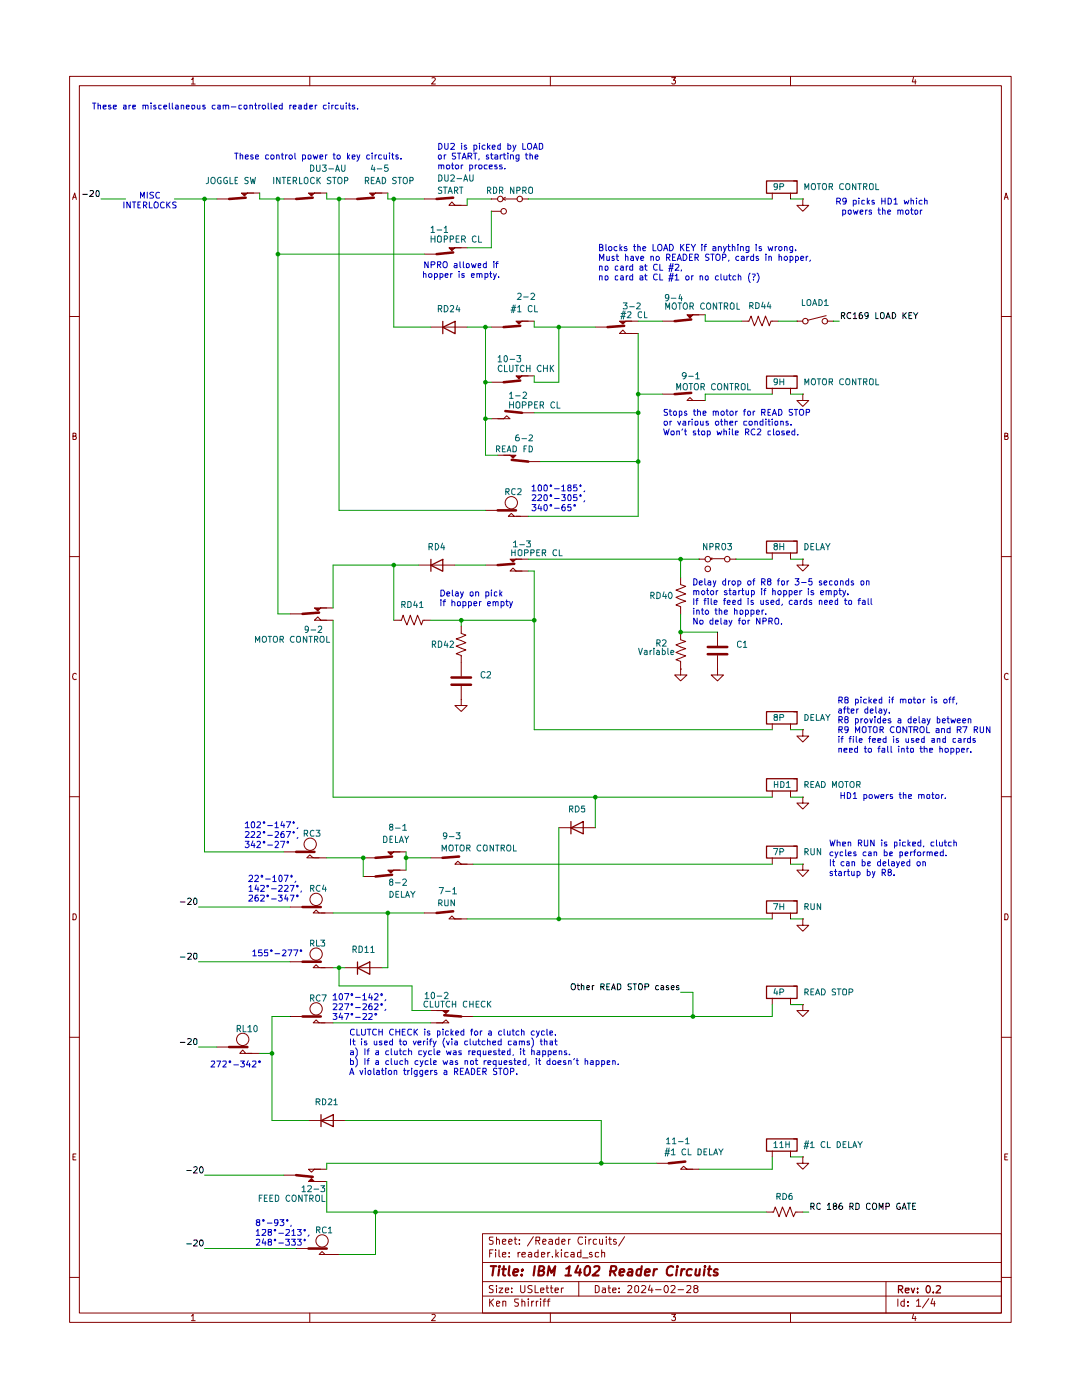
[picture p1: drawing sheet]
<svg xmlns="http://www.w3.org/2000/svg" width="216mm" height="279mm" viewBox="0 0 216 279" stroke-linecap="round" stroke-linejoin="round" font-family="sans-serif">
<g fill="none" stroke="#840000" stroke-width=".2">
<path d="M13.9 15.2h187.9v248.7h-187.9zM15.8 17.1h184v244.9h-184zM38.2 15.8h.2l.1-.3v1.3M38.2 16.8h.7M61.8 15.2v1.9M86.2 15.6l.4-.1 .3 .3-.8 1h.8M109.8 15.2v1.9M134 15.5h.8l-.4 .5h.3l.1 .2-.1 .5-.5 .1-.2-.2M157.7 15.2v1.9M182.3 15.4l-.3 .9h.8M182.6 15.9v.9M14.5 39.8l.4-1.3 .3 1.3"/>
<path d="M14.6 39.4h.6M200.4 39.8l.3-1.3 .5 1.3M200.5 39.4h.6M13.9 63.2h1.9M85.9 65.3h7.3M199.8 63.2h2M14.6 87h.6v-.5l-.6-.1v1.3l.6-.1v-.3l-.2-.3M200.5 87h.6v-.5l-.6-.1v1.3h.4l.2-.1 .1-.3-.4-.3M13.9 111.1h1.9M83.5 112.8h7.3M199.8 111.1h2M15.2 134.5l-.2-.1a.65 .65 0 0 0-.5 .6 .65 .65 0 0 0 .5 .6h.2"/>
<path d="M64 123.8l-.6-.7-.7 .7h2.5M64 121.3l-.6 .6-.7-.6h2.5M201.2 134.5l-.3-.1a.65 .65 0 0 0-.5 .6 .65 .65 0 0 0 .5 .6h.3M13.9 159h1.9M199.8 159h2M14.6 182.4h.4l.2 .1v.6l-.2 .5h-.4zM200.5 182.4h.4l.2 .1 .1 .6-.3 .5h-.4zM13.9 207h1.9M199.8 207h2M14.6 230.9h.4M15.2 230.3h-.6v1.2h.6M200.5 230.9h.4"/>
<path d="M201.1 230.3h-.6v1.2h.6M13.9 254.9h1.9M96.3 246.2h103.5v15.8h-103.5zM96.3 258.7h103.5M96.3 255.8h103.5M96.3 252h103.5M97.7 259.3v1.4M97.7 250.1h.4M97.9 259.8l.6 .9M98.4 256.6h-.7a.57 .57 0 0 0 .1 .6 .57 .57 0 0 0 .6 .2l-.1 .5h-.7M98.4 249.4h-.7v1.5M98.4 246.9h-.7l-.1 .2 .1 .4 .7 .2v.5l-.3 .1-.5-.1"/>
<path d="M98.5 259.3l-.8 .7M98.9 249.4v.2M98.9 249.9v1M99.1 256.5v.2M99.1 247.5l.1-.2 .4 .1 .1 .9M99.1 246.9v1.4M99.1 257.1v.9M99.6 257.1h.7l-.7 .9h.7M99.6 249.4v1.3l.2 .2M100.2 250.4l.7-.1v-.3l-.4-.1-.3 .2v.6l.3 .2 .4-.1M100.2 247.8l.7-.1v-.3l-.4-.1-.3 .3 .1 .6h.6M100.3 259.8l.2-.1 .4 .1v.9"/>
<path d="M100.3 259.7v1M100.8 257.5l.7-.1-.1-.3h-.5l-.1 .1v.6l.2 .2 .4-.1M101.5 247.8l.7-.1-.1-.3-.4-.1-.2 .3 .1 .6h.5M101.6 250.8v.1M101.6 250v.1M102.1 257.8v.2M102.1 257.1v.1M102.6 247.3h.5M102.8 246.9v1.2l.3 .2M103.4 249.9v1M103.5 259.3h-.8v.5l.7 .2 .1 .3-.1 .3-.2 .1-.5-.1M103.6 248.2v.1"/>
<path d="M103.6 247.4v.2M103.8 249.9l-.4 .1v.2M103.9 256.5v1.2l.2 .3h.4l.2-.3v-1.2M104.1 259.8a.36 .36 0 0 1 .6 .1v.8M104.1 250.4l.7-.1v-.3l-.4-.1-.3 .2v.6l.3 .2 .4-.1M104.1 259.3v1.4M105.4 259.3h.1M105.4 259.7v1M105.5 250l.4-.1 .2 .2v.8M106.1 250.3l-.6 .1-.1 .1 .2 .4 .5-.1M106.1 259.7v1M106.2 256.6l-.6-.1-.3 .3a.74 .74 0 0 0 .8 .6l.1 .3-.3 .3-.6-.1"/>
<path d="M106.4 246.8l-1.2 1.9M106.5 259.7h-.2l-.2 .3M106.8 256.5v1.5h.6M106.9 247.6h.7l.1-.6-.8-.1v1.4M107 259.7v1M107.3 247.6l.4 .7M107.4 259.7l-.4 .1v.2M107.4 250l-.4-.1-.3 .3 .1 .6h.6M107.4 249.4v1.5M107.9 259.3h.1M107.9 257.5l.6-.1v-.3h-.5l-.1 .1v.6l.1 .2 .5-.1M107.9 259.7v1"/>
<path d="M108 250.4l.7-.1-.1-.3h-.6v.8h.6M108.3 247.8l.7-.1-.2-.4-.4 .1-.1 .7 .2 .2 .4-.1M108.4 259.7h.5M108.9 259.3h-.3l-.1 .1v1.3M109 257.1h.5M109.1 256.5v1.3l.4 .2M109.1 259.7h.6M109.3 249.9v1M109.6 247.4h.6v.9M109.7 259.3h-.2l-.1 .1v1.3M109.7 249.9l-.3 .1-.1 .2M109.8 257.1h.5"/>
<path d="M110 256.5v1.3l.3 .2M110.2 250.8v.1M110.2 247.7h-.5l-.2 .3 .2 .3 .5-.1M110.7 257.5l.7-.1-.1-.3h-.5l-.1 .1v.6l.2 .2 .4-.1M110.9 249.4v1.5M111 250.4l.4 .5M111.4 249.9l-.5 .5M111.5 247.4l-.4-.1-.3 .3 .1 .6h.6M111.5 246.9v1.4M112 249.4v.2M112 249.9v1M112 257.1v.9"/>
<path d="M112.1 247.8l.7-.1-.2-.4-.4 .1-.1 .7 .3 .2 .3-.1M112.4 257.1h-.2l-.2 .2M113.4 250h-.7v.8h.7M113.5 247.3v1M113.8 247.3l-.3 .3M114 250h.6v.9M114.6 250.3l-.6 .1-.1 .1v.2l.2 .2 .5-.1M115.5 255.8v2.9M115.9 250h-.7v.8h.7M115.9 249.4v1.5M116.2 247l-.6-.1a.8 .8 0 0 0-.3 .9 .8 .8 0 0 0 .7 .5l.2-.1M116.2 251h1.2"/>
<path d="M116.8 246.9v.1M116.8 247.3v1M117.5 247.3v1M117.9 247.3l-.4 .3M118.1 250l-.3-.1-.2 .3 .1 .2h.3l.2 .3-.2 .2-.4-.1M118.8 256.5h.3l.5 .4v.7l-.5 .4h-.3zM119 247.4l-.4-.1-.2 .3 .1 .6h.5M119.5 250h-.7v.8h.7M119.6 247.3v.8a.36 .36 0 0 0 .6 .1M120.1 250h.6v.9M120.1 249.4v1.5M120.2 257.1h.5l.1 .9"/>
<path d="M120.2 247.3v1M120.8 257.4h-.5l-.2 .2 .2 .4 .5-.1M121 246.9v.1M121 247.3v1M121.3 257.1h.5M121.4 247.3h.6M121.5 256.5v1.3l.3 .2M121.7 246.9v1.3l.3 .1M122.3 257.5l.6-.1v-.3h-.6v.1v.6l.1 .2 .5-.1M122.9 247.4h-.5v.3l.6 .3-.2 .3-.4-.1M123.5 257.8v.2M123.5 257.1v.1"/>
<path d="M124.6 246.8l-1.2 1.9M125.3 256.7l.2-.2h.3l.2 .1 .1 .4-.9 1h.9M126.8 256.6l.3-.1 .3 .3v.9l-.3 .3-.4-.3v-.9zM128 256.7l.2-.2h.3l.4 .3v.2l-1 1h1M129.7 256.5l-.3 1h.9M130.1 257.1v.9M130.8 257.4h1.1M132.8 256.5a.75 .75 0 0 1 .6 .8 .75 .75 0 0 1-.6 .7 .92 .92 0 0 1 0-1.5zM133.9 256.7l.6-.2 .2 .3-.1 .3-.7 .9h.8M135.3 257.4h1.1M137.1 256.7l.1-.2 .6 .1v.5l-.8 .9h.8M138.7 257.1l-.3-.2 .1-.3a.48 .48 0 0 1 .8 .3l-.2 .2a.56 .56 0 0 0-.6 .2 .56 .56 0 0 0 0 .6 .52 .52 0 0 0 .8-.2v-.3l-.4-.3"/>
<path d="M176.8 255.8v6.2M179.2 259.3v1.4M180.4 259.8l-.3-.1-.4 .3 .2 .6h.5M180.4 259.3v1.4M181.2 259.8v.1M182.9 259.7l.4-.4v1.4M185.3 259.2l-1.2 1.8M186.1 259.2l-.3 1h.8M186.4 259.7v1M199.8 254.9h2M38.2 262.6l.3-.3v1.3M38.2 263.6h.7"/>
<path d="M61.8 262v1.9M86.2 262.4l.4-.1 .3 .3-.8 1h.8M99.1 260.2l.6-.2v-.2l-.5-.1-.1 .2v.7h.6M109.8 262v1.9M134 262.3h.8l-.4 .5h.3l.1 .2-.1 .5-.5 .1-.2-.2M157.7 262v1.9M181.2 260.5v.2M182.3 262.2l-.3 .9h.8M182.6 262.7v.9M182.9 260.7h.8"/>
</g>
<g fill="none" stroke="#840000" stroke-width=".25">
<path d="M88.4 65.3l2.4-1.2v2.5zM88.4 64.1v2.5M86 112.8l2.4-1.2v2.4zM86 111.6v2.4M179.3 257.3h.6l.2-.2-.1-.4-.7-.1v1.4M179.6 257.3l.5 .7M180.6 257.5l.8-.1-.1-.3h-.6l-.1 .2 .1 .6h.6M181.8 257.1l.4 .9 .3-.9M183.1 257.9v.1M183.1 257.1v.2M185 256.7l.1-.1a.73 .73 0 0 1 .6 .7 .73 .73 0 0 1-.6 .7l-.1-.1-.2-.5zM186.2 257.9v.1"/>
<path d="M186.8 256.7l.6-.1 .2 .1 .1 .3-1 1h1"/>
</g>
<g fill="none" stroke="#840000" stroke-width=".42">
<path d="M97.9 252.7h1.1M98.5 252.7l-.2 1.9M99.6 253.3l-.2 1.3M99.7 252.7l-.2 .1h.3l-.1-.1-.1 .2M100.2 253.3h.8M100.5 252.7l-.1 1.6 .1 .2 .3 .1M101.6 252.7l-.1 1.6 .2 .3M102.4 254l.9-.2v-.4l-.6-.1-.2 .3v.9h.7M104.1 254.4v.2M104.3 253.4l.1 .1-.2 .1-.1-.1 .2-.1-.1 .2M106.7 252.7l-.2 1.9M107.5 253.6h.7l.4-.4-.1-.3-.3-.2h-.5l-.3 1.9h.7l.3-.2 .2-.4-.4-.4"/>
<path d="M109.3 254.6l.2-1.9 .5 1.3 .8-1.3-.3 1.9M112.8 254.6h1.1M113 253.2l.7-.5-.3 1.9M115.4 252.6l-.6 1.4h1.2M115.8 253.3l-.2 1.3M116.9 252.9l.5-.2 .3 .3v.9l-.2 .5-.4 .2-.3-.1-.2-.3v-.8zM118.6 252.9l.2-.2h.5l.3 .2v.3l-.1 .3-1.3 1.1h1.2M121.8 253.7h.8a.53 .53 0 0 0 .4-.5 .53 .53 0 0 0-.4-.5h-.6l-.3 1.9M122.3 253.7l.5 .9M123.7 254l.9-.2-.1-.4-.5-.1-.3 .1v.2v.9h.6M125.4 253.4h.7v1.2M126.2 253.8l-.8 .2-.2 .3 .2 .3 .7-.1"/>
<path d="M128 253.4h-.8l-.2 .8 .3 .4 .5-.1M128.1 252.7l-.3 1.9M128.7 254l1-.2-.1-.4h-.7l-.2 .9 .2 .3 .6-.1M130.5 253.3l-.2 1.3M131.1 253.3a.46 .46 0 0 0-.6 .4M134.3 252.9l-.1-.1a.77 .77 0 0 0-.9 .1l-.2 .6v.6a.68 .68 0 0 0 1.1 .3M135.1 253.3l-.2 1.3M135.2 252.7v.2M136 253.3l-.2 1.3M136.6 253.3a.46 .46 0 0 0-.6 .4M138.1 253.4l-.6-.1-.5 .4 .1 .8h.8M138.9 253.3l-.1 1.2 .4 .1 .4-.2"/>
<path d="M139.7 253.3l-.2 1.3M140.6 253.3l-.2 1.3M140.7 252.7v.2M141.3 253.3h.6M141.6 252.7l-.2 1.6v.2l.4 .1M143.2 253.4l-.4-.1-.3 .3v.3l.6 .1 .1 .3a.6 .6 0 0 1-.8 .2"/>
</g>
<path d="M62.7 121.3h2.5h-1.2l-.6 .6z" fill="#840000"/>
<path d="M63.7 122.3l-3.3 .2M59.1 170h3.6M91.6 170.9l-3.3 .3" fill="none" stroke="#840000" stroke-width=".51"/>
<g fill="none" stroke="#840000" stroke-width=".2">
<path d="M57.9 122.5h2.5M64 121.3h2.5M64 123.8h2.5M56.6 170h2.5M62.5 171.2l-.7-.6-.6 .6h2.5M62.7 171.2h2.5M78.6 170l-.6 .6-.6-.6h2.4M85.9 171.2h2.4M93.2 172.5h-2.4l.6-.6 .6 .6h2.4"/>
<circle cx="61.9" cy="168.5" r="1.23"/>
</g>
<path d="M77.4 170h2.4h-1.2l-.6 .6z" fill="#840000"/>
<path d="M90.1 136.7h3.9M90.1 135.2h3.9M78.2 170.9l-3.3 .3" fill="none" stroke="#840000" stroke-width=".51"/>
<path d="M78.6 123.8h1.5l.3-1 .8 1.9 .7-1.9 .7 1.9 .7-1.9 .8 1.9 .3-.9h1.5M92 125v1.4l1 .3-2 .8 2 .8-2 .6 2 .8-2 .8 1 .3v4.2M92 139.6v1.2h1.2l-1.2 1.2-1.2-1.2h1.2M92 139.6h.1M92 136.9v2.7M72.5 171.2h2.4M78.6 173.7l-.6 .5-.6-.5h2.4M78.6 170h2.4" fill="none" stroke="#840000" stroke-width=".2"/>
<path d="M77.4 173.7h2.4h-1.2l-.6 .5z" fill="#840000"/>
<path d="M78.2 174.6l-3.3 .3M90.4 181.9l-3.3 .3" fill="none" stroke="#840000" stroke-width=".51"/>
<path d="M103 114l-.6-.6-.6 .6h2.3M103 111.6l-.6 .6-.6-.6h2.3M72.5 174.9h2.4M78.6 173.7h2.4M84.7 182.2h2.4M92 183.4h-2.4l.6-.6 .6 .6h2.4" fill="none" stroke="#840000" stroke-width=".2"/>
<path d="M101.8 111.6h2.3h-1.1l-.6 .6z" fill="#840000"/>
<path d="M100.8 82l3.3 .4M99.3 101.9h3.7M102.6 112.5l-3.3 .3" fill="none" stroke="#840000" stroke-width=".51"/>
<g fill="none" stroke="#840000" stroke-width=".2">
<path d="M160.2 78.7v1.2h1.2l-1.2 1.2-1.2-1.2h1.2M160.2 78.7h.1M98 83.6h2.5l.6-.6 .7 .6h-2.5M100.5 90.8h2.5l-.6 .6-.6-.6M104.1 82.4h2.5M96.9 112.8h2.4M96.9 101.9h2.4M102.6 103l-.6-.6-.6 .6h2.5M103 111.6h2.4M103 114h2.4M103 103h2.4M135.8 115.2v1.5l1 .3-1.9 .8 1.9 .7-1.9 .7 1.9 .8-1.9 .7 .9 .4v1.4"/>
<path d="M139.4 111.6h.1M139.4 111.6h1.3M141.7 111.5h2.9M142.1 111.3l-.3 .2 .3 .2M145.5 111.6h1.3M146.8 111.6h.1M154.1 110.3v1.3M157.7 110.3v1.3M160.2 111.6v1.2h1.2l-1.2 1.2-1.2-1.2h1.2M160.2 111.6h.1"/>
<circle cx="102" cy="100.3" r="1.23"/>
<circle cx="141.2" cy="111.6" r=".55"/>
<circle cx="141.2" cy="113.5" r=".55"/>
<circle cx="145.1" cy="111.6" r=".55"/>
</g>
<path d="M153 108h6v2.4h-6zM158.4 108h.6" fill="none" stroke="#840000" stroke-width=".25"/>
<path d="M100.5 90.8h2.5l-.6 .6-.6-.6z" fill="#840000"/>
<path d="M102.1 91.8l3.3 .3M60.4 181h3.6M60.4 191.9h3.6M45.7 209h3.7M61.6 249.2h3.6" fill="none" stroke="#840000" stroke-width=".51"/>
<g fill="none" stroke="#840000" stroke-width=".2">
<path d="M99.3 90.8h2.5M105.4 92.1h2.5M57.9 181h2.5M57.9 191.9h2.5M63.7 182.2l-.6-.6-.6 .6h2.4M63.7 193.1l-.6-.6-.6 .6h2.4M64 182.2h2.5M64 193.1h2.5M43.3 209h2.4M49 210.2l-.6-.6-.6 .6h2.5M49.4 210.2h2.4M61.6 223.6h7.2"/>
<path d="M62.7 233.3l-.6 .6-.5-.6h2.4M62.7 235.8l-.6-.6-.5 .6h2.4M59.1 249.2h2.5M64.9 250.4l-.6-.6-.6 .6h2.4M65.2 250.4h2.5"/>
<circle cx="63.1" cy="179.5" r="1.23"/>
<circle cx="63.1" cy="190.4" r="1.23"/>
<circle cx="48.4" cy="207.4" r="1.23"/>
<circle cx="64.3" cy="247.7" r="1.23"/>
</g>
<g fill="none" stroke="#0f0f0f" stroke-width=".2">
<path d="M37.4 179.4l.2-.2h.3l.3 .3-.8 1h.8M38.9 179.2l.4 .3v.8l-.3 .2a.75 .75 0 0 1-.1-1.3zM36 180h.9M36 191h.9M37.4 190.3l.6-.1 .2 .2-.1 .4-.7 .6h.8M38.7 190.3l.4-.1 .2 .2v.8a.35 .35 0 0 1-.4 .2 .35 .35 0 0 1-.3-.4zM36 208h.9M37.4 207.4l.5-.1 .3 .2-.8 1h.8M38.7 207.4l.3-.1 .3 .2v.8l-.2 .2-.4-.1zM37.3 233.6h.9M38.7 233l.4-.2 .3 .4-.8 .9h.8M40 232.9a.56 .56 0 0 1 .6 .4 .56 .56 0 0 1-.2 .6v.1a.56 .56 0 0 1-.6-.3 .56 .56 0 0 1 .2-.7z"/>
<path d="M37.3 248.2h.9M38.7 247.6l.6-.1 .1 .3-.8 .9h.8M40 247.5l.4 .1a.66 .66 0 0 1-.3 1.1 .84 .84 0 0 1-.1-1.2z"/>
</g>
<path d="M64.1 223.6l2.4-1.1v2.3zM64.1 222.5v2.3" fill="none" stroke="#840000" stroke-width=".25"/>
<path d="M62.1 235.2l.6 .6h1.3h-2.4z" fill="#840000"/>
<path d="M60.4 202.9h3.6M59.1 234.5l3.3 .4" fill="none" stroke="#840000" stroke-width=".51"/>
<g fill="none" stroke="#840000" stroke-width=".2">
<path d="M74.9 38.5l-.6 .6-.6-.6h2.5M68.8 193.1h7.4M57.9 202.9h2.5M63.7 204.1l-.6-.6-.6 .6h2.4M64 204.1h2.5M56.6 234.5h2.5M62.7 235.8h2.5M62.7 233.3h2.5"/>
<circle cx="63.1" cy="201.3" r="1.23"/>
</g>
<path d="M71.3 193.2l2.5-1.2v2.4zM71.3 192v2.4" fill="none" stroke="#840000" stroke-width=".25"/>
<path d="M73.7 38.5h2.5h-1.3l-.6 .6z" fill="#840000"/>
<path d="M74.6 39.5l-3.3 .2" fill="none" stroke="#840000" stroke-width=".51"/>
<path d="M62.7 38.5l-.6 .6-.5-.6h2.4M68.8 39.7h2.5M74.9 38.5h2.5" fill="none" stroke="#840000" stroke-width=".2"/>
<path d="M61.6 38.5h2.4h-1.3l-.6 .6z" fill="#840000"/>
<path d="M62.4 39.5l-3.3 .2" fill="none" stroke="#840000" stroke-width=".51"/>
<path d="M56.6 39.7h2.5M62.7 38.5h2.5M90.8 49.4l-.6 .6-.6-.6h2.4" fill="none" stroke="#840000" stroke-width=".2"/>
<path d="M89.6 49.4h2.4h-1.2l-.6 .6z" fill="#840000"/>
<path d="M90.4 50.4l-3.3 .3" fill="none" stroke="#840000" stroke-width=".51"/>
<path d="M49.4 38.5l-.6 .6-.6-.6h2.4M84.7 50.7h2.4M90.8 49.4h2.4" fill="none" stroke="#840000" stroke-width=".2"/>
<path d="M16.5 38.8h.9M18 38.1h.6v.4l-.7 .7h.7M19.2 38.1l.4-.1a.86 .86 0 0 1 0 1.2l-.4-.1z" fill="none" stroke="#0f0f0f" stroke-width=".2"/>
<path d="M48.2 38.5h2.4h-1.2l-.6 .6z" fill="#840000"/>
<path d="M49 39.5l-3.3 .2M90.4 39.5l-3.3 .2" fill="none" stroke="#840000" stroke-width=".51"/>
<path d="M43.3 39.7h2.4M49.4 38.5h2.4M84.7 39.7h2.4M92 41h-2.4l.6-.7 .6 .7h2.4M104.1 75l-.6 .6-.5-.6h2.4" fill="none" stroke="#840000" stroke-width=".2"/>
<path d="M103 75h2.4h-1.3l-.6 .6z" fill="#840000"/>
<path d="M103.8 75.9l-3.3 .4" fill="none" stroke="#840000" stroke-width=".51"/>
<path d="M98 76.3h2.5M104.1 64.1l-.6 .6-.5-.6h2.4M104.1 75h2.5" fill="none" stroke="#840000" stroke-width=".2"/>
<path d="M103 64.1h2.4h-1.3l-.6 .6z" fill="#840000"/>
<path d="M103.8 65l-3.3 .3M137.9 78.4l-3.3 .3" fill="none" stroke="#840000" stroke-width=".51"/>
<g fill="none" stroke="#840000" stroke-width=".2">
<path d="M98 39.7h.1M98 39.7h1.3M100.3 39.7h2.9M100.4 39.7l.4 .3M100.8 39.4l-.4 .2M104.1 39.7h1.3M105.4 39.7h.1M98 42.2h.1M98 42.2h2M98 65.3h2.5M104.1 64.1h2.5M132.2 78.7h2.4"/>
<path d="M138.3 62.8l-.6 .7-.6-.7h2.3M139.4 79.9h-2.3l.6-.6 .6 .6h2.4M154.1 77.5v1.2M157.7 77.5v1.2"/>
<circle cx="99.8" cy="39.7" r=".55"/>
<circle cx="103.7" cy="39.7" r=".55"/>
<circle cx="100.5" cy="42.2" r=".55"/>
</g>
<path d="M153 75.1h6v2.4h-6zM158.4 75.1h.6" fill="none" stroke="#840000" stroke-width=".25"/>
<path d="M137.1 62.8h2.3h-1.1l-.6 .7z" fill="#840000"/>
<path d="M137.9 63.8l-3.3 .3" fill="none" stroke="#840000" stroke-width=".51"/>
<g fill="none" stroke="#840000" stroke-width=".2">
<path d="M154.1 38.5v1.2M157.7 38.5v1.2M160.2 39.7v1.3h1.2l-1.2 1.2-1.2-1.2h1.2M160.2 39.7h.1M124.9 66.6l-.6-.7-.7 .7h2.5M124.9 64.1l-.6 .6-.7-.6h2.5M132.2 64.1h2.4M138.3 62.8h2.4M148 64.1h1.4l.5-1 .6 1.9 .8-1.9 .8 1.9 .6-1.9 .8 1.9 .3-.9h1.5M159 64.1h.1M159 64.1h1.2M164.8 63l-3.7 .9"/>
<path d="M165 64.1h1.3M166.3 64.1h.1"/>
<circle cx="160.7" cy="64.1" r=".55"/>
<circle cx="164.6" cy="64.1" r=".55"/>
</g>
<g fill="none" stroke="#0f0f0f" stroke-width=".2">
<path d="M167.9 63l.6-.1v-.5h-.6v1.2M168.2 63l.4 .6M169.8 62.5l-.5-.1a.61 .61 0 0 0-.3 .8 .61 .61 0 0 0 .8 .3M170.3 62.7l.3-.3v1.2M170.3 63.6h.6M172 62.4h-.4l-.1 .3v.8a.42 .42 0 0 0 .5 0 .42 .42 0 0 0 0-.6l-.4-.1-.1 .3M173.2 62.9l-.1 .3h-.3l-.2-.3v-.3l.1-.2 .5 .1v.8l-.5 .3M174.8 62.4v1.2h.5M175.7 62.6l.2-.2h.4a.86 .86 0 0 1-.1 1.2l-.5-.2zM176.8 63.6l.4-1.2 .4 1.2M177 63.2h.5M178.1 62.4h.4a.66 .66 0 0 1 .2 .8 .66 .66 0 0 1-.6 .4z"/>
<path d="M180.2 62.4v1.2M180.3 62.9l.6 .7M180.9 62.4l-.7 .7M181.4 62.9h.4M182 62.4h-.6v1.2h.6M182.3 62.4l.4 .6 .4-.6M182.7 63v.6"/>
</g>
<path d="M153 36.1h6v2.5h-6zM158.4 36.1h.6" fill="none" stroke="#840000" stroke-width=".25"/>
<path d="M123.6 64.1h2.5h-1.2l-.6 .6z" fill="#840000"/>
<path d="M124.5 65l-3.3 .3M141.2 130.6h3.9M141.2 129.1h3.9" fill="none" stroke="#840000" stroke-width=".51"/>
<g fill="none" stroke="#840000" stroke-width=".2">
<path d="M118.8 65.3h2.4M124.9 64.1h2.4M124.9 66.6h2.4M135.8 126.2v1.5l1 .3-1.9 .7 1.9 .8-1.9 .7 1.9 .7-1.9 .8 .9 .3v1.5M135.8 133.5v1.2h1.3l-1.3 1.2-1.2-1.2h1.2M135.8 133.5h.1M143.2 133.5v1.2h1.2l-1.2 1.2-1.3-1.2h1.3M143.2 133.5h.1M143.2 126.2v2.7M143.2 130.8v2.7M154.1 144.4v1.2M154.1 157.8v1.3"/>
<path d="M157.7 144.4v1.2M157.7 157.8v1.3M160.2 159.1v1.2h1.2l-1.2 1.2-1.2-1.2h1.2M160.2 159.1h.1M160.2 145.6v1.3h1.2l-1.2 1.2-1.2-1.2h1.2M160.2 145.6h.1M111.5 165.2h7.3M154.1 171.2v1.3M157.7 171.2v1.3M160.2 172.5v1.2h1.2l-1.2 1.2-1.2-1.2h1.2M160.2 172.5h.1M154.1 182.2v1.2"/>
<path d="M154.1 199.2v1.3M157.7 182.2v1.2M157.7 199.2v1.3M160.2 183.4v1.3h1.2l-1.2 1.1-1.2-1.1h1.2M160.2 183.4h.1M87.1 204.1h2.5l-.6-.6-.7 .6M87.1 201.7h2.5l-.6 .6-.7-.6M160.2 200.5v1.2h1.2l-1.2 1.2-1.2-1.2h1.2M160.2 200.5h.1"/>
</g>
<path d="M153 155.4h6v2.5h-6zM153 142h6v2.5h-6zM158.4 155.4h.6M158.4 142h.6M113.9 165.2l2.5-1.2v2.4zM113.9 164v2.4M153 179.8h6v2.4h-6zM153 168.9h6v2.3h-6zM158.4 179.8h.6M158.4 168.9h.6M153 196.8h6v2.5h-6zM158.4 196.8h.6" fill="none" stroke="#840000" stroke-width=".25"/>
<g fill="none" stroke="#0f0f0f" stroke-width=".2">
<path d="M114.1 196.3h.5a.77 .77 0 0 1-.1 1.2l-.4-.1a.87 .87 0 0 1 0-1.1zM115.1 196.7h.6M115.3 196.3v1.1l.4 .1M116 196.9l.2-.2 .3 .1v.7M116 196.3v1.2M117.1 197.1l.5-.1v-.2h-.5v.6h.5M118.2 196.7v.8M118.5 196.7h-.1l-.2 .2M119.9 196.9h.5l.2-.4-.2-.2h-.5v1.2M120.1 196.9l.5 .6M121.1 196.9h.4M121.7 196.3h-.6v1.2h.6"/>
<path d="M122 197.5l.4-1.2 .4 1.2M122.1 197.2h.6M123.2 196.3h.5l.2 .3v.7l-.4 .2h-.3zM126 196.3h-.6a.47 .47 0 0 0 0 .5 .47 .47 0 0 0 .5 .2v.4h-.6M126.3 196.3h.7M126.7 196.3v1.2M127.4 196.5l.2-.2h.4a.86 .86 0 0 1-.1 1.2l-.5-.1zM128.7 196.9h.6l.2-.4-.2-.2h-.6v1.2M131.4 196.8h-.5l-.1 .5a.36 .36 0 0 0 .6 .1M131.9 196.8h.4l.1 .7M132.4 197l-.5 .1-.1 .2 .2 .2 .4-.1M133.4 196.8l-.3-.1-.2 .2 .1 .2 .4 .1v.2h-.5"/>
<path d="M133.9 197.1l.6-.1-.1-.3-.4 .1-.1 .6 .2 .1 .4-.1M135.5 196.8l-.4-.1-.1 .2v.2l.5 .1v.2h-.5"/>
</g>
<path d="M87.1 201.7h2.5l-.6 .6-.7-.6z" fill="#840000"/>
<path d="M88.6 202.6l3.4 .3M136.7 231.8l-3.3 .4" fill="none" stroke="#840000" stroke-width=".51"/>
<path d="M85.9 201.7h2.4M85.9 204.1h2.4M92 202.9h2.4M131 232.2h2.4M138.3 233.3h-2.5l.6-.5 .7 .5h2.3M154.1 229.7v1.2M157.7 229.7v1.2M160.2 230.9v1.3h1.2l-1.2 1.1-1.2-1.1h1.2M160.2 230.9h.1M152.9 241.9h1.4l.4-1 .8 1.9 .6-1.9 .8 1.9 .8-1.9 .6 1.9 .5-.9h1.4" fill="none" stroke="#840000" stroke-width=".2"/>
<g fill="none" stroke="#0f0f0f" stroke-width=".2">
<path d="M161.8 240.8l.6-.1v-.5l-.6-.1v1.3M162.1 240.8l.4 .6M163.7 240.3l-.4-.2-.3 .4 .1 .7 .2 .2 .4-.2M165.1 240.5l.3-.4v1.3M165.1 241.4h.7M166.5 240.7l-.2-.4 .4-.2 .3 .4-.3 .2-.4 .1v.4l.2 .2h.2l.3-.3v-.2l-.3-.2M168 240.1a.72 .72 0 0 0-.6 .5 .72 .72 0 0 0 .2 .8h.3l.3-.3v-.2l-.3-.3-.4 .1-.1 .2M169.6 240.8l.6-.1v-.5l-.6-.1v1.3M169.8 240.8l.5 .6M170.8 240.1a.52 .52 0 0 1 .7 .4v.5a.52 .52 0 0 1-.7 .4zM173.7 240.3l-.5-.2-.3 .4 .1 .7 .2 .2 .5-.2M174.3 240.1a.46 .46 0 0 1 .6 .4v.5a.46 .46 0 0 1-.6 .4 .86 .86 0 0 1 0-1.3z"/>
<path d="M175.4 241.4v-1.3l.5 .9 .3-.9v1.3M176.8 240.8l.7-.1v-.4l-.2-.2h-.5v1.3M179.6 240.2l-.1-.1a.64 .64 0 0 0-.6 .6 .64 .64 0 0 0 .5 .7l.3-.2v-.3h-.3M180 241.4l.4-1.3 .5 1.3M180.1 241h.6M181 240.1h.7M181.4 240.1v1.3M182.1 240.7h.4M182.7 240.1h-.6v1.3h.6"/>
</g>
<path d="M153 227.3h6v2.4h-6zM158.4 227.3h.6" fill="none" stroke="#840000" stroke-width=".25"/>
<g fill="none" stroke="#009600" stroke-width=".2">
<path d="M20.2 39.7h4.9M34.8 39.7h8.5M40.8 39.7v130.3h15.8M51.8 38.5v1.2h4.8M55.5 39.7v82.8h2.4M65.2 38.5v1.2h3.6M67.7 39.7v62.2h29.2M77.4 38.5v1.2h7.3M78.6 39.7v25.6h7.3M98 39.7h-4.8v1.3M105.4 39.7h48.7M157.7 39.7h2.5"/>
<path d="M55.5 50.7h29.2M98 42.2v7.2h-4.8M93.2 65.3h4.8M96.9 65.3v25.5h2.4M96.9 76.3h1.1M106.6 64.1v1.2h12.2M111.5 65.3v11h-4.9v-1.3M127.3 66.6v36.4h-21.9M127.3 78.7h4.9M127.3 64.1h4.9M140.7 62.8v1.3h7.3M154.1 78.7h-13.4v1.2"/>
<path d="M155.3 64.1h3.7M157.7 78.7h2.5M166.3 64.1h1.2M96.9 83.6h1.1M106.6 82.4h20.7M107.9 92.1h19.4M78.6 112.8v11M83.5 112.8h-17v8.5M90.8 112.8h6.1M105.4 114h1.2v31.6h47.5M105.4 111.6h34M135.8 111.6v3.6"/>
<path d="M146.8 111.6h7.3M157.7 111.6h2.5M66.5 123.8v35.3h87.6M85.9 123.8h20.7M92 123.8v1.2M135.8 122.5v3.7h7.4M118.8 159.1v6.1M157.7 159.1h2.5M157.7 145.6h2.5M65.2 171.2h7.3v3.7M81 170v3.7M81 171.2h4.9"/>
<path d="M94.4 172.5h59.7M111.5 165.2v18.2M157.7 172.5h2.5M39.6 191.9h18.3M39.6 181h18.3M66.5 193.1h2.3M66.5 182.2h18.2M67.7 193.1v3.7h14.5v4.9h3.7M77.4 182.2v10.9h-1.2M93.2 183.4h60.9M135.8 198h2.5v4.9M157.7 183.4h2.5"/>
<path d="M39.6 209h3.7M51.8 210.2h2.5M57.9 202.9h-3.6v20.7h7.3M66.5 204.1h19.4M154.1 200.5v2.4h-59.7M157.7 200.5h2.5M40.8 234.5h15.8M65.2 235.8v6.1h87.7M68.8 223.6h51.2v8.6M131 232.2h-65.8v1.1M154.1 230.9v2.4h-14.7M157.7 230.9h2.5"/>
<path d="M40.8 249.2h18.3M74.9 241.9v8.5h-7.2M160.2 241.9h1.2"/>
</g>
<g fill="none" stroke="#0000c2" stroke-width=".2">
<path d="M18.5 20.6h.6M18.8 20.6v1.2M19.6 21.1l.5-.1v.8M19.6 20.6v1.2M20.6 21.3h.6v-.3h-.5l-.1 .2v.4l.1 .2 .5-.1M22.1 21h-.4v.3h.3l.2 .3-.2 .2-.3-.1M22.6 21.3h.6v-.3h-.5l-.1 .2v.4l.2 .2 .4-.1M24.6 21h.5v.8M25.1 21.3h-.5v.4h.5M25.7 21v.8M26.1 21l-.4 .2M26.5 21.3h.5v-.3h-.5v.7h.5"/>
<path d="M28 39.5v-1.1l.5 .8 .3-.8v1.1M28.5 21.1l.5-.1v.8M28.5 21v.8M29 21.2v-.2h.5l.1 .8M29.4 38.4v1.1M30.1 20.6v.1M30.1 21v.8M30.7 38.4h-.7l-.1 .3 .2 .2h.3l.3 .4-.2 .2h-.6M31.1 21h-.4v.2l.5 .4-.2 .2-.3-.1M31.8 38.4h-.2a.67 .67 0 0 0-.5 .5 .67 .67 0 0 0 .2 .6h.5M32.2 21l-.5 .1v.6h.5M32.7 21.3h.6l-.1-.3h-.4l-.1 .2v.4l.2 .2 .3-.1"/>
<path d="M33.8 20.6v1l.2 .2M34.4 20.6v1l.1 .2M35.1 21h.4l.1 .8M35.6 21.3h-.5l-.1 .2 .1 .3 .5-.1M36.2 21.1l.4-.1 .1 .8M36.2 21v.8M37.2 21.3h.6l-.1-.3h-.4l-.1 .2v.4l.1 .2 .4-.1M38.4 21h.4l.1 .2v.3l-.3 .3-.3-.1zM39.4 21v.6l.1 .2 .4-.1M39.9 21v.8M40.9 21h-.4v.3h.3l.2 .3-.2 .2-.3-.1M42.9 21h-.4l-.2 .2 .1 .5h.5"/>
<path d="M43.4 21h.5v.8M43.9 21.3h-.5v.4h.5M44.5 21.1l.5-.1v.8M44.5 21v.8M45 21.2l.1-.2h.5v.8M46.1 21.3h1M46.8 30.6h.7M47.2 30.6v1.2M47.9 31.1l.2-.2 .3 .1v.8M47.9 30.6v1.2M48.2 21l-.5 .1v.6h.5M48.8 21l.5 .1v.6h-.5z"/>
<path d="M48.9 31.3l.6-.1v-.2l-.4-.1-.2 .3v.4l.2 .2 .4-.1M49.9 21.1l.4-.1 .1 .8M49.9 21v.8M50.5 31h-.5v.3h.4l.1 .3-.1 .2-.4-.1M50.8 21h.4M51 31.3l.6-.1v-.2l-.5-.1-.1 .3v.4l.1 .2 .5-.1M51 20.6v1.1l.2 .1M51.6 21v.8M52 21h-.3l-.1 .2M52.4 21h.4l.2 .2-.1 .5h-.5zM53.5 20.6v1.1l.2 .1M53.6 31l-.4-.1-.2 .2v.6h.6"/>
<path d="M54.1 31l.3-.1 .3 .3-.1 .5h-.5zM54.1 20.6v1l.2 .2M54.7 21.3h.6l-.1-.3h-.4l-.1 .2v.4l.2 .2 .3-.1M55.2 31.1l.2-.2 .2 .1 .1 .8M55.2 30.9v.9M56.1 30.9h.5M56.3 30.6v1.1l.3 .1M56.3 21h-.4l-.2 .2 .1 .5h.5M56.3 20.6v1.2M57 30.9v.9M57.3 30.9l-.3 .3M57.7 31.2l.4-.3 .2 .3v.5h-.6z"/>
<path d="M57.8 21v.8M58.2 21h-.3l-.1 .2M58.5 21.3h.6l-.1-.3h-.4l-.1 .2v.4l.2 .2 .3-.1M58.8 30.6v1l.2 .2M59.6 21h.5v.8M60.1 21.3h-.5v.4h.5M60.4 31l.3-.1 .3 .2v.6h-.6M60.4 30.9v1.3M61.2 21l-.5 .1v.6h.5M61.2 20.6v1.2M61.5 31.1l.1-.2 .5 .2v.6h-.6zM61.8 21.3h.5v-.3h-.5v.7h.5"/>
<path d="M62.5 30.9l.2 .9 .2-.6 .3 .6 .2-.9M62.9 21v.8M63.2 21h-.2l-.1 .2M63.8 31.3l.6-.1-.1-.3-.5 .1v.7h.5M64.9 30.9v.9M65.1 21h-.5l-.1 .5a.36 .36 0 0 0 .6 .2M65.3 30.9l-.4 .3M65.6 20.6v.1M65.6 21v.8M66.2 21v.8M66.5 30.9h.4M66.6 21h-.3l-.1 .2"/>
<path d="M66.6 30.6v1.1l.3 .1M67.2 31.2l.5-.3 .2 .3-.1 .5h-.5zM67.5 21h-.5l-.1 .5a.36 .36 0 0 0 .6 .2M68 21v.6l.2 .2 .3-.1M68.5 21v.8M69.1 20.6v.1M69.1 21v.8M69.3 30.6v1.2M69.4 31.3l.4 .5M69.5 21h.4M69.7 20.6v1.1l.2 .1M69.8 30.9l-.5 .5"/>
<path d="M70.3 31.3l.6-.1-.2-.3-.4 .1v.7h.5M70.8 21h-.4l-.1 .2 .1 .1 .4 .1v.3h-.5M71.2 30.9l.3 .9M71.4 21.7v.1M71.8 30.9l-.3 .9-.3 .4M73.7 31h-.5v.5a.36 .36 0 0 0 .5 .2M74.3 30.6v.1M74.3 30.9v.9M74.8 30.9v.9M75.2 30.9l-.4 .3M76.1 31l-.3-.1-.3 .3 .1 .5h.5M76.6 30.9v.7l.2 .2 .3-.1"/>
<path d="M77.1 30.9v.9M77.7 30.6v.1M77.7 30.9v.9M78.1 30.9h.5M78.3 30.6v1l.3 .2M79.4 31h-.4v.3h.3l.2 .3-.2 .2-.3-.1M80 31.7v.1M87.5 28.6h.5a.66 .66 0 0 1 .2 .8 .66 .66 0 0 1-.7 .4zM87.5 31l.4-.1 .2 .2v.6h-.6zM87.5 33l.5-.1 .1 .8M87.5 32.9v.8M88.1 33.1v-.2h.4l.1 .8"/>
<path d="M88.6 30.9v.9M88.7 28.6v1a.35 .35 0 0 0 .4 .2 .35 .35 0 0 0 .3-.2v-1M89 30.9h-.2l-.2 .3M89.2 32.9h.4l.1 .2-.1 .6h-.4zM89.9 28.7l.6-.1 .2 .2-.1 .3-.7 .7h.8M90.1 32.9h.4M90.3 32.5v1.2h.2M90.8 33.1l.2-.2h.4l.1 .2-.1 .6-.5-.1zM90.9 30.6l-.6 .1v.3l.6 .4-.2 .4-.4-.1M91.3 30.6h.7M91.6 30.6v1.2M92 32.9v.8"/>
<path d="M92.1 28.6v.1M92.1 29v.8M92.2 31.8l.4-1.2 .5 1.2M92.3 31.4h.6M92.4 32.9h-.3l-.1 .2M93.1 29h-.3l-.2 .2 .5 .4-.1 .2-.4-.1M93.4 31.2h.6l.2-.5-.2-.1h-.6v1.2M93.7 33.7l.5-.1 .1-.5-.1-.2h-.5v1.2M93.7 31.2l.5 .6M94.5 30.6h.7M94.6 29h.3l.3 .2-.1 .5h-.5M94.6 29v1.2"/>
<path d="M94.8 30.6v1.2M94.8 32.9v.8M95.2 32.9h-.3l-.1 .2M95.6 31.7l-.1 .2M95.6 32.9h.4l.2 .2-.2 .6h-.4zM95.7 28.6v.1M95.7 29v.8M96.8 29h-.4l-.2 .2 .1 .5h.5M97.2 32.9h-.5l-.1 .2 .1 .6h.5M97.3 28.6v1.2M97.5 31l-.3-.1-.2 .3 .5 .4-.1 .2-.4-.1M97.5 29.3l.3 .5"/>
<path d="M97.6 33.3l.6-.1v-.3h-.5l-.1 .2 .1 .6h.5M97.8 29l-.5 .5M97.9 30.9h.5M98 30.6v1l.4 .2M98.2 29.4l.6-.1-.2-.3-.4 .1v.5l.2 .2 .3-.1M98.7 31h.5l.1 .8M99.1 32.9h-.4v.4h.4l.1 .1-.1 .3h-.4M99.3 31.2l-.6 .1v.4h.6M99.8 29h-.3l-.2 .1v.6h.5M99.8 28.6v1.2M99.8 30.9v.9M100.2 32.9h-.5v.2v.2l.5 .1v.3h-.5"/>
<path d="M100.2 30.9l-.4 .3M100.4 30.9h.5M100.6 30.6v1l.3 .2M100.8 33.6v.1M101.3 29h.6v.6a.36 .36 0 0 1-.6 .1M101.3 30.6v.1M101.3 28.6v1.2M101.3 30.9v.9M101.9 31.1l.1-.2 .4 .1v.8M101.9 30.9v.9M102.4 29l.2 .8M103 29l-.6 1.2"/>
<path d="M103.5 30.9v1.2h-.5M103.5 31l-.4-.1-.1 .2v.6h.5M104.3 28.6v1.2h.6M104.8 30.9h.5M105 30.6v1l.3 .2M105.4 28.6h.5a.77 .77 0 0 1-.1 1.2l-.4-.1a.87 .87 0 0 1 0-1.1zM105.8 31.1l.1-.2 .3 .1 .1 .8M105.8 30.6v1.2M106.4 29.8l.5-1.2 .3 1.2M106.5 29.5h.6M106.8 31.3l.6-.1-.2-.3-.3 .1-.1 .6 .1 .2 .4-.1M107.6 28.6h.5l.2 .3v.7l-.3 .2h-.4z"/>
<path d="M170.3 40v1.2M171.4 39.5v.1M171.4 40v.7M173.1 39.5v1.2M173.5 40l-.4 .4M175.9 39.5v1.2M176.6 39.5v1.2M177.2 39.5a.66 .66 0 0 1 .7 .5 .66 .66 0 0 1-.3 .7h-.4zM178.4 39.9l.3-.4v1.2M180.4 40l.2 .7 .3-.5 .2 .5 .3-.7M181.8 39.5v1.2M182.9 39.5v.1"/>
<path d="M182.9 40v.7M184.5 39.5v1.2M24.7 40.3v1.2M26 40.3v1.2l-.7-1.2v1.2M26.4 40.3h.7M26.8 40.3v1.2M27.5 40.9h.4M28 40.3h-.5v1.2h.5M28.6 41h.4l.3-.3-.1-.3-.6-.1v1.2M28.9 41l.4 .5M29.8 40.3v1.2h.6M31 40.3l.5 .2a.74 .74 0 0 1-.2 1h-.4a.86 .86 0 0 1 .1-1.2z"/>
<path d="M32.8 40.4l-.3-.1a.67 .67 0 0 0-.5 .5 .67 .67 0 0 0 .3 .7l.5-.1M33.3 40.3v1.2M33.4 40.8l.6 .7M34 40.3l-.7 .7M35.1 40.4h-.6v.3l.6 .5v.3h-.6M84.5 54.7l.4-.1 .1 .8M84.5 54.2v1.2M85.4 52.2v1.2l-.6-1.2v1.2M85.5 54.8l.2-.2h.3l.2 .2-.1 .5h-.5zM86 52.8l.7-.1 .1-.3-.2-.2h-.6v1.2M86.7 55.3h.5l.1-.5-.2-.2h-.4v1.2M87.3 52.8l.6-.1v-.5h-.6v1.2"/>
<path d="M87.5 52.8l.5 .6M87.8 55.3h.5l.1-.5-.2-.2h-.4v1.2M88.8 55l.6-.1-.1-.3h-.4l-.1 .2v.4l.2 .2 .3-.1M89.9 54.6v.8M90.3 54.6l-.4 .2M90.7 52.7h.5v.7M91.2 52.9l-.5 .1-.1 .2 .2 .2 .4-.1M91.6 54.2v.1M91.6 54.6v.8M91.8 52.2v1.1l.2 .1M92.5 52.2v1.1l.1 .1M92.6 54.6h-.4l-.1 .2 .1 .2h.4v.3h-.5"/>
<path d="M93.1 52.7l.1-.1 .4 .1v.6h-.5zM94.1 52.6l.2 .8 .2-.6 .2 .6 .3-.8M94.1 55l.6-.1-.1-.3h-.4l-.1 .2v.4l.1 .2 .4-.1M95.2 54.7l.4-.1 .1 .8M95.2 54.6v.8M95.4 53l.5-.1v-.2h-.5v.6h.5M95.7 54.8l.1-.2h.3l.1 .8M96.8 55.3h.5v-.7h-.5v1.2M97 52.7h-.5l-.1 .5a.36 .36 0 0 0 .6 .1M97 52.2v1.2M97.7 54.6h.4M97.9 54.2v1l.2 .2"/>
<path d="M98.5 54.6l.2 .8M98.6 52.2v.1M98.6 52.6v.8M98.9 52.6h.5M99.1 54.6l-.5 1.1-.1 .1M99.4 52.2h-.3v.2v1M99.5 55.3v.1M119.6 49.4l.6-.1 .1-.3-.2-.2h-.5v1.2h.5l.2-.1v-.5h-.2M119.6 52v-1.3l.5 .9 .4-.9v1.3M119.6 53.3l.2-.2 .3 .1v.7M119.6 55.2l.2-.2 .3 .1v.8M119.6 53.1v.8"/>
<path d="M119.6 55v.9M120.7 53.3l.2-.2 .3 .1v.7h-.5zM120.7 55.2l.2-.2 .3 .1v.7h-.5zM120.9 48.8v1.2h.2M121.1 51.1v.8l.3 .1 .2-.2M121.5 49.3h.5v.7h-.3l-.3-.2zM121.6 51.1v.9M122.5 51.2l-.2-.1-.2 .3 .5 .4-.2 .2-.3-.1M122.9 51.1h.5M123.1 49.3l-.3-.1-.3 .2v.4l.3 .2h.3M123.1 50.7v1.1l.3 .2M123.3 53.2l-.4-.1-.1 .2v.6h.5"/>
<path d="M123.3 55.1l-.4-.1-.1 .2v.6h.5M123.7 48.8v1.2M123.8 49.5l.3 .5M123.9 53.2l.3-.1 .2 .2v.6M123.9 55.1h.4l.1 .8M124.1 49.2l-.4 .4M124.4 53.4h-.4l-.2 .2 .2 .3h.4M124.4 55.4l-.5 .1-.1 .1 .2 .3 .4-.1M124.8 51.3l.2-.2 .3 .2v.7M124.8 50.7v1.3M125 53.1v.8M125 55v.9"/>
<path d="M125.1 49.3l-.3-.1-.3 .2 .6 .2v.3l-.1 .1h-.5M125.3 53.1h-.2l-.1 .2M125.3 55h-.2l-.1 .3M125.9 51.2l.3-.1 .2 .2v.7M126.2 53.2l-.3-.1-.3 .2v.6h.6M126.2 55.1l-.3-.1-.3 .2v.6h.6M126.2 52.7v1.2M126.2 54.7v1.2M126.4 51.5h-.4l-.2 .1 .2 .4 .4-.1M126.4 49.2h.4M126.6 48.8v1.2h.2M126.8 51.1l.4 .9 .2-.9"/>
<path d="M127.3 49.3l.3-.1 .2 .2v.6M127.3 48.8v1.2M127.7 53.2l.4-.1 .2 .2v.6M127.7 55.1h.5l.1 .8M127.8 51.6l.6-.1-.1-.4-.5 .2v.5l.2 .2 .4-.1M128.3 49.6l.6-.2-.2-.2-.4 .2v.5l.1 .1h.4M128.3 53.4l-.6 .1v.4h.6M128.3 55.4l-.6 .1v.3h.6M128.6 53.1h.5M128.6 55h.5M128.8 52.7v1.1l.3 .1M128.8 54.7v1l.3 .2"/>
<path d="M129.9 51.3l.2-.2 .3 .2v.7M129.9 51.1v.9M130.3 48.8v1.2h.6M131 51.2l.3-.1 .3 .3v.3l-.3 .3-.3-.1-.1-.2zM131.2 52.8l-.6-.1a.67 .67 0 0 0-.2 .7 .67 .67 0 0 0 .5 .5h.3M131.2 54.8l-.6-.1a.61 .61 0 0 0-.2 .8 .61 .61 0 0 0 .8 .3M131.3 48.9l.3-.1 .3 .1a.77 .77 0 0 1-.2 1.1h-.3a.92 .92 0 0 1-.1-1.1zM131.7 52.7v1.2h.6M131.7 54.7v1.2h.6M132.4 50l.4-1.2 .5 1.2M132.5 49.6h.6M133 51.4l.6-.1v-.5l-.6-.1v1.3"/>
<path d="M133.3 51.4l.4 .6M133.4 53.6h.9M133.4 55.6h.9M133.5 53.1h.9M133.5 55h.9M133.6 48.8a.65 .65 0 0 1 .8 .6 .65 .65 0 0 1-.8 .6zM133.9 52.6l-.4 1.6M133.9 54.5l-.4 1.6M134.2 51.3h.4M134.3 52.6l-.4 1.6M134.3 54.5l-.4 1.6M134.7 52.8l.6-.1 .2 .2-.1 .4-.7 .6h.8"/>
<path d="M134.7 55l.3-.3v1.2M134.7 55.9h.8M134.8 50.7h-.6v1.3h.6M135.1 52l.5-1.3 .4 1.3M135.2 51.6h.6M135.8 48.8v1.2M136 53.9l-.1 .2M136 49.3l.5 .7M136.3 50.7a.65 .65 0 0 1 .8 .7 .65 .65 0 0 1-.8 .6zM136.5 48.8l-.7 .6M136.9 55.1l.3-.1 .3 .3-.1 .5h-.5zM137 49.4h.4"/>
<path d="M137.6 48.8h-.6v1.2h.6M137.6 51.3h.4M137.9 48.8l.4 .6 .5-.6M138 55v.9M138.2 50.7h-.6v1.3h.6M138.3 55h-.1l-.2 .3M138.3 49.4v.6M138.7 51.4l.6-.1v-.5l-.6-.1v1.3M138.9 51.4l.5 .6M139.7 55.2l.2-.2 .2 .1 .1 .8M139.7 55v.9M140 48.8v.1"/>
<path d="M140 49.2v.8M140.5 49.2h.5M140.8 55.1l.3-.1 .2 .2v.6h-.5zM141 48.8l-.4 .1v1.1M141.5 50.8l-.5-.1-.2 .2v.3l.7 .4-.3 .4-.4-.1M141.8 50.7h.7M142.2 50.7v1.3M142.2 49.3l.4-.1 .2 .2v.6M142.8 49.4l-.6 .2v.4h.6M142.9 50.9l.3-.2 .3 .1a.77 .77 0 0 1-.2 1.2l-.3-.1a.92 .92 0 0 1-.1-1zM143.3 49.3l.4-.1 .2 .2v.6M143.3 55.1h-.5v.5a.36 .36 0 0 0 .5 .2"/>
<path d="M143.3 49.2v.8M143.9 54.7v1l.1 .2M144.2 51.4l.6-.1v-.5l-.6-.1v1.3M144.4 49.2l.2 .8M144.4 55v.7l.2 .2 .4-.1M145 49.2l-.5 1.1-.1 .1M145 55v.9M145.2 49.2h.5M145.4 48.8v1.1l.3 .1M145.4 55h.5M145.5 51.9l-.1 .3M145.5 54.7v1l.4 .2"/>
<path d="M146.1 49.3l.4-.1 .1 .2v.6M146.1 48.8v1.2M146.8 55.1h-.5l-.1 .5a.36 .36 0 0 0 .6 .2M147.2 48.8v.1M147.2 49.2v.8M147.3 55.2l.2-.2 .2 .1 .1 .8M147.3 54.7v1.2M147.4 51.2l-.3-.1-.3 .3v.3l.3 .3 .3-.1M147.7 49.3l.5-.1 .1 .2v.6M147.7 49.2v.8M147.9 51.2l.4-.1 .2 .2v.7M148.5 51.5l-.6 .1v.3h.6"/>
<path d="M149 51.1v.9M149.4 49.2v1l-.1 .2h-.5M149.4 49.3h-.6v.6l.2 .1h.4M149.4 51.1l-.4 .3M149.7 54.5a1.42 1.42 0 0 0 0 1.9M150.1 54.7h.5l.1 .2-.3 .6M150.4 51.2l-.5-.1-.1 .2v.5l.1 .2 .5-.1M150.4 55.8v.1M150.4 50.7v1.3M150.9 48.8v.1M150.9 49.2v.8M151 54.5a1.21 1.21 0 0 1 0 1.9"/>
<path d="M151.3 51.2h-.4v.3l.3 .1 .2 .2-.2 .2-.3-.1M151.9 49.3h-.4v.2l.4 .1 .1 .3-.2 .1h-.3M152.8 50.7v.2M152.8 51.1v.9M153.2 49.2l.3 .8 .3-.6 .2 .6 .2-.8M153.4 51.3l.2-.2 .3 .2v.7M153.4 51.1v.9M154.7 49.2v.8M155 49.2l-.3 .2M155.5 49.3l.3-.1 .2 .2v.4l-.2 .2-.4-.2zM155.5 51.3l.1-.2 .4 .2v.7M155.5 50.7v1.3"/>
<path d="M156.5 51.4l.4-.3 .2 .3v.3l-.4 .3-.2-.3zM156.6 49.3l.3-.1 .2 .2v.6M156.6 49.2v.8M157.7 51.2l.3-.1 .2 .3v.3l-.2 .3-.3-.1M157.7 51.1v1.3M158.2 49.2v1l-.1 .2h-.4M158.2 49.3l-.4-.1-.2 .2v.4l.2 .2h.4M158.8 49.9v.1M158.8 51.2l.3-.1 .2 .3v.3l-.2 .3-.3-.1M158.8 51.1v1.3M159.8 51.6l.6-.1-.2-.4-.4 .2v.5l.1 .2 .4-.1M160.9 51.1v.9"/>
<path d="M161.2 51.1l-.3 .3M161.7 51.9l-.2 .3M167 40.2h.5l.2-.2-.1-.4-.6-.1v1.2M167.3 40.2l.4 .5M168.2 42h.5v.6l-.1 .2-.4-.1M168.2 41.9v1.2M168.8 40l-.1 .3-.5-.1v-.6h.6v.9l-.1 .2h-.5M169.3 42h.5v.6l-.1 .2-.4-.2zM170.3 40h.6v.6l-.6 .1M170.3 41.9l.2 .9 .3-.6 .1 .6 .3-.9M171.6 42.3l.6-.1-.2-.3-.4 .2v.5l.2 .2 .3-.1M172.5 40h-.5v.6l.5 .1"/>
<path d="M172.7 41.9v.9M173.1 41.9l-.4 .3M173.1 40.3l.4 .4M173.9 42l-.3-.1-.2 .2 .2 .2h.3v.4h-.5M174.4 40h-.4v.3l.4 .1 .1 .2-.1 .1h-.4M175.2 41.9h.5M175.3 41.5v1.1l.4 .2M175.9 40.1h.7M176.1 42l.3-.1 .2 .2v.7M176.1 41.5v1.3M177.1 42.3l.6-.1-.2-.3-.4 .2v.5l.2 .2 .3-.1M178.4 40.7h.7"/>
<path d="M179.2 42l.3-.1 .2 .2v.7M179.2 41.9v.9M179.7 42.1l.1-.2 .4 .1v.8M180.8 42h.5v.7l-.4 .1-.2-.3zM181.7 41.9h.5M181.8 40h.5v.7M181.9 41.5v1.1l.3 .2M182.5 42h.6v.7l-.4 .1-.2-.2zM183.6 41.9v.9M184 40h-.4l-.2 .2v.4l.2 .1h.4M184 41.9l-.4 .3M184.5 40h.5v.7"/>
<path d="M106.2 97.1l.3-.3v1.2M106.2 98.8l.5-.1 .2 .3-.7 .9h.7M106.2 98h.7M107.4 98.8h.6v.4l-.7 .7h.7M107.4 96.9l.4-.1 .2 .2v.8l-.1 .2-.5-.1zM108.6 96.9l.4-.1a.86 .86 0 0 1 .1 1.2h-.4l-.2-.2zM108.6 98.8l.4-.1a.91 .91 0 0 1 .1 1.2h-.4l-.2-.2zM109.7 96.9l.2-.1 .2 .1-.2 .2zM109.7 98.9l.2-.2 .2 .1v.3h-.3zM110.7 97.5h.9M110.7 99.5h.9M112.1 97.1l.3-.3v1.2"/>
<path d="M112.1 98.7h.7l-.4 .5 .4 .1v.5h-.7M112.1 98h.7M113.4 98.8l.3-.1a.91 .91 0 0 1 .1 1.2l-.4-.1zM113.5 97.3l-.2-.3a.35 .35 0 0 1 .3-.2 .35 .35 0 0 1 .4 .2l-.1 .2-.5 .2v.6h.5l.1-.5-.3-.2M115.1 96.8h-.6v.6l.4-.2 .2 .3v.3l-.1 .2-.5-.1M115.1 98.7h-.6v.6l.5-.1 .1 .2v.3l-.1 .2-.5-.1M115.7 96.9l.1-.1 .2 .1-.2 .2zM115.7 98.9l.1-.2 .2 .2-.1 .2zM116.7 98l-.2 .1M116.7 99.9l-.2 .3M132.4 85.6l.4 1.2 .2-.9 .2 .9 .3-1.2M132.6 84.1h.4l.2 .1-.2 .6h-.4z"/>
<path d="M133.2 81.7h-.6l-.1 .2 .1 .3 .6 .3v.3h-.7M133.5 82h.5M133.7 81.7v1l.3 .2M133.7 84.1v.7M133.9 86.1l.6-.1v.8h-.5l-.1-.2zM134 84.1h-.2l-.1 .1M134.5 82.1l.3-.1 .2 .2v.6h-.5zM135 86.1l.6-.1v.8M135 86v.8M135.2 84.1l.4 .7 .2-.7M135.6 82.1l.3-.1 .2 .2v.6h-.5M135.6 82v1.3"/>
<path d="M136.2 85.6l-.1 .3M136.3 84.1h.4l.1 .1v.6h-.5v-.4l.5-.1M136.6 86h.4M136.7 85.6v1l.3 .2M137 82.1l-.3-.1-.1 .3 .5 .4-.2 .2-.3-.1M137.4 84.1v.7M137.8 84.1h-.3l-.1 .1M138.1 83.7h.1M138.1 84.1v.7M138.3 82h.6M138.5 81.7v1l.4 .2M138.7 84.2l.5-.1v.7h-.5z"/>
<path d="M138.8 86h-.5v.4h.5l.1 .2-.1 .2h-.5M139.2 82.2l.2-.2 .3 .1 .1 .8M139.2 81.7v1.2M139.2 86h.4M139.4 85.6v1l.2 .2M139.8 84.1l.1 .7h.4M140.1 86h.4v.8h-.4l-.1-.2zM140.3 82.5l.6-.1-.2-.4-.4 .1v.7h.5M140.3 84.1v.7M141.1 86.8h.5v-.8h-.5v1.2M141.3 84.1h-.4v.3h.3l.2 .2-.1 .2h-.4M142.3 82.2l.2-.2 .3 .1v.8"/>
<path d="M142.3 82v.9M142.8 84.2l.1-.1h.4l.1 .1-.1 .6h-.4zM142.8 82.3l.2-.3 .3 .1v.8M143.1 86l.2 .8 .2-.5 .3 .5 .2-.8M143.8 84.1h.4M143.9 83.7v1l.3 .1M144.1 82l.4 .3v.3l-.2 .3-.4-.1v-.2v-.3zM144.4 86.1l.6-.1v.8M144.4 85.6v1.2M144.6 84.2l.5-.1v.7M144.6 83.7v1.1M144.9 82h.4"/>
<path d="M145 81.7v1l.3 .2M145.5 85.6v.1M145.5 86v.8M145.6 82.3l.3-.3 .3 .1v.7h-.5zM145.6 84.4l.6-.1v-.2h-.5l-.1 .1 .1 .6h.5M146.1 85.6v1l.2 .2M146.7 86.4l.6-.1-.1-.3h-.5v.8h.5M146.7 84.1v.7M146.8 82v.9M147.2 82l-.4 .3M147.2 84.1l-.5 .1M148.3 82h.5"/>
<path d="M148.8 81.7l-.3 .2v1M148.8 86.3l.6-.1v-.5l-.6-.1v1.2M149 84.1l-.6 .1v.6h.6M149 86.3l.4 .5M149.2 82.2l.2-.2 .3 .1v.7h-.5zM149.5 84.1h.4l.2 .1-.2 .6h-.4zM150.3 82v.9M150.6 82l-.3 .3M150.6 84.2l.4-.1 .1 .7M150.6 85.7a.61 .61 0 0 0-.7 .3 .61 .61 0 0 0 .2 .8l.5-.1M150.6 84.1v.7M151.1 85.7l.5-.1 .2 .3-.8 .9h.8"/>
<path d="M152 82.3h.6l.1-.5-.7-.1v1.2M152.2 83.7v1.1h-.5v-.7h.5M152.3 82.3l.4 .6M152.8 83.7h.1M152.8 84.1v.7M153.2 82.3h.4M153.2 84.1h.5M153.4 83.7v1.1h.3M153.8 81.7h-.6v1.2h.6M153.8 86l-.6 .1v.6l.6 .1M154.1 82.9l.4-1.2 .4 1.2M154.1 83.7h.1"/>
<path d="M154.1 84.1v.7M154.3 82.6h.6M154.3 85.6v1.2h.2M154.7 84.1l.5 .1-.1 .6h-.4zM155 86h.5v.8h-.5l-.1-.2zM155.4 81.7h.4a.66 .66 0 0 1 .2 .8 .66 .66 0 0 1-.6 .4zM155.8 84.2l.4-.1 .1 .7M155.8 84.1v.7M156.5 86h-.5v.2l.1 .2h.4v.4h-.5M157 86.4l.6-.1-.1-.3h-.4l-.1 .2 .1 .6h.4M157.2 84.1h-.3l-.1 .1 .5 .4-.1 .2h-.4M157.8 84.8h.1"/>
<path d="M158.2 81.7l-.7 .1v.3l.7 .5-.3 .3-.4-.1M158.5 81.7h.7M158.6 85.6v1.2h-.4l-.2-.2 .1-.5 .5-.1M158.8 81.7v1.2M159.2 86.7v.1M159.7 81.7h.5a.77 .77 0 0 1-.2 1.2l-.3-.1a.87 .87 0 0 1 0-1.1zM160.9 82.3h.6v-.6h-.6v1.2M88 117.8h.5a.66 .66 0 0 1 .2 .8 .66 .66 0 0 1-.7 .4zM88 119.7v.1M88.9 119.7h-.3v.2v1M89.2 118.5h.5l-.1-.4-.4 .2v.5l.1 .2 .4-.1M90.2 119.7v1.2"/>
<path d="M90.3 117.8v1l.1 .2M90.9 118.2l.4-.1 .1 .2v.7M91.4 118.5h-.4l-.2 .2 .2 .3 .4-.1M91.9 118.1l.3 .9M92.5 118.1l-.3 .9-.3 .4M93.8 118.3l.4-.2 .2 .2v.6h-.6zM94.9 118.3l.3-.2 .3 .2v.7M94.9 118.1v.9M96.9 118.2l.5-.1 .1 .2v.6h-.6M96.9 118.1v1.3M98 117.8v.1M98 118.1v.9"/>
<path d="M99.1 118.2l-.3-.1-.2 .2v.6h.5M99.7 117.8v1.2M99.8 118.5l.4 .5M100.2 118.1l-.5 .5M101.1 119.7v1l.3 .2M106.2 100.7h.7l-.4 .5 .4 .1v.4l-.2 .2h-.4l-.1-.1M107.6 100.7l-.2 .8h.7M108 101.1v.8M108.8 100.7a.68 .68 0 0 1 .4 .6 .68 .68 0 0 1-.4 .6l-.3-.2v-.8zM109.7 100.8l.2-.1 .2 .1v.2h-.3zM110.7 101.4h.9M112.7 100.7l-.4 .1-.2 .9 .3 .2 .4-.1-.1-.6h-.4l-.2 .1"/>
<path d="M113.9 100.7h-.5l-.1 .6 .6-.1v.7h-.4l-.2-.1M114.5 100.8l.1-.1 .2 .1v.2h-.2zM138.4 115.5a.64 .64 0 0 1 .7 .6 .64 .64 0 0 1-.7 .7zM138.4 118l.2-.1 .3 .1v.7M138.4 117.9v.8M138.4 119.5v1.2M138.9 119.8h.4M138.9 118l.2-.1 .3 .1v.7M139.3 119.5h-.3v1.2M139.5 116.3l.6-.1v-.2l-.4-.1-.2 .2v.5l.2 .2 .4-.1M140 118.1l.4-.2 .2 .2v.4l-.4 .2-.2-.2zM140.5 119.8h.4"/>
<path d="M140.6 115.5v1.1l.3 .2M140.9 119.5h-.3v1.2M141 117.9h.4M141.1 117.4v1.1l.3 .2M141.3 116l.3-.1 .2 .2v.7M141.3 119.5v.1M141.3 119.8v.9M141.7 118.1l.3-.2h.3v.7l-.3 .1-.3-.2zM141.8 116.2l-.6 .2 .2 .4 .4-.1M141.9 119.5v1l.2 .2M142.3 115.9l.3 .9M142.8 115.9l-.3 1.1-.2 .1"/>
<path d="M142.9 117.9v.8M143.3 117.9l-.4 .2M144.4 119.8h.4M144.8 116l-.4-.1-.2 .3v.3l.2 .3 .4-.1M144.8 119.5h-.3v1.2M144.8 115.5v1.3M145 117.9h-.3l-.2 .2 .6 .4-.2 .2-.4-.1M145.4 115.9v.9M145.5 117.9h.4M145.6 117.4v1.2l.3 .1M145.7 115.9l-.3 .3M146.1 116l.4-.1 .2 .3v.3l-.2 .3-.4-.3z"/>
<path d="M146.3 117.9h.3l.2 .1v.7M146.8 118.2h-.4l-.2 .2 .2 .3 .4-.1M147.2 116l.4-.1 .2 .3v.3l-.2 .3-.4-.1M147.2 115.9v1.2M147.4 117.9v.8M147.7 117.9l-.3 .2M147.8 119.9h-.5l-.1 .5a.36 .36 0 0 0 .6 .2M147.8 119.5v1.2M148 117.9h.4M148.2 117.4v1.2l.2 .1M148.8 117.9v.6l.2 .2 .4-.2M149.3 116l.3-.1 .3 .3v.3l-.3 .3-.3-.1-.1-.2z"/>
<path d="M149.3 119.5v.1M149.3 119.8v.9M149.4 117.9v.8M149.9 117.9h.4l.2 .2v.5h-.6M149.9 117.9v1.2M150.2 115.9h.4M150.3 119.9h-.4v.2l.3 .1 .2 .3-.2 .2-.3-.1M150.6 115.5l-.2 .2v1.1M151.8 119.8v.7l.2 .2 .3-.1M152 116.2l.6-.1 .1-.4-.3-.2h-.4v1.3M152 117.4v.2M152 117.9v.8"/>
<path d="M152.2 116.2l.5 .6M152.3 119.8v.9M152.4 117.9h.4M152.8 117.4l-.2 .2v1.1M153.3 116l-.1-.1v-.2l.1-.2 .5 .1v.4h-.5l-.1 .2v.4l.1 .2h.3l.2-.3v-.3l-.2-.2M153.3 119.9l-.3-.1-.2 .2 .2 .2 .3 .1v.3h-.5M154.2 118l.1-.1h.4v.8M154.2 117.4v1.3M155.1 115.9h.4M155.2 118.1l.3-.2h.3v.7l-.3 .1-.3-.2zM155.5 119.9l-.4-.1-.2 .3v.5h.6M155.5 119.5v1.2"/>
<path d="M155.5 115.5l-.2 .2v1.1M156 116h.5v.7l-.4 .1-.1-.2zM156.4 117.9h.3l.3 .2-.1 .5h-.5M156.4 117.9v1.2M157.1 115.9v.9M157.4 115.9l-.3 .3M157.5 117.9h.3l.3 .2-.1 .5h-.5M157.5 117.9v1.2M158.1 119.9l-.4-.1-.2 .3 .1 .5h.5M158.5 118.3l.6-.1v-.3h-.4l-.2 .1v.5l.2 .2 .4-.1M158.6 119.9h.5v.8M158.7 115.5h.7l-.4 .5 .4 .2v.3l-.2 .3h-.4l-.1-.2"/>
<path d="M159.6 117.9v.8M159.7 119.8v.9M159.9 116.2h1M160 117.9l-.4 .2M160 119.8l-.3 .3M161 119.9l-.4-.1-.2 .3v.5h.6M161 119.5v1.2M161.3 117.4v.2M161.3 117.9v.8M162 115.5h-.5l-.1 .6 .6-.1v.7l-.5 .1-.1-.2M162 119.9l-.4-.1-.1 .2 .1 .2 .4 .1v.3h-.5M162.3 117.9h-.3l-.2 .2 .4 .2 .2 .2-.2 .2-.4-.1"/>
<path d="M163.5 120l.2-.2 .3 .2v.7M163.5 119.8v.9M163.7 118.3l.6-.1-.1-.3-.5 .1v.5l.2 .2 .4-.1M163.9 116h-.4v.2l.3 .1 .2 .3-.2 .2-.3-.1M164.4 116.3l.6-.1-.2-.3-.4 .2v.5l.2 .2 .3-.1M164.8 118l.2-.1h.4v.8M164.8 117.9v.8M165.4 118l.1-.1h.4v.8M166 116h-.5v.6l.2 .2 .3-.1M166.5 117.9h.3l.2 .2v.5h-.5M166.5 117.9v1.2M166.6 116h.5v.6l-.1 .2-.4-.1-.1-.2z"/>
<path d="M167.1 119.9l-.3-.1-.2 .2v.6h.5M167.1 119.5v1.2M167.4 117.9h.5M167.6 117.4v1.1l.3 .2M167.7 116l.4-.1 .1 .2v.7M167.7 115.9v.9M168.2 117.9l.3 .8M168.5 119.8h.5M168.7 119.5v1l.3 .2M168.7 117.9l-.2 .8-.3 .4M169.2 118.5v.2M169.3 116a.36 .36 0 0 0-.6 .2l.1 .5h.5"/>
<path d="M169.3 120l.5-.2 .1 .2v.6h-.6zM169.3 115.5v1.3M170.3 116l-.3-.1-.2 .3 .6 .4-.2 .2-.4-.1M171.2 119.8h.5M171.7 119.5h-.2l-.1 .1v1.1M171.8 116h.5v.7l-.3 .1-.2-.2zM172.1 119.9l.4-.1 .1 .2v.7M172.9 116h.5v.8M172.9 115.9v.9M173.2 119.5v1.1l.2 .1M173.8 119.5v1l.2 .2M88 120.1v.8"/>
<path d="M88.4 120.1h.5M90.2 120.2l.1-.1h.4l.1 .8M91.3 120.2l.1-.1h.4l.1 .7h-.6zM92.4 120.1h.3l.3 .1v.6h-.6M92.4 120.1v1.2M93.5 120.1h.3l.3 .1v.6h-.6M93.5 120.1v1.2M94.6 120.5l.6-.2a.36 .36 0 0 0-.6-.2v.7h.5M95.7 120.1v.8M96 120.1h-.2l-.1 .2M97.3 120.5l.6-.1-.2-.3h-.3l-.1 .6 .2 .2 .3-.1M98.4 120.2l.2-.1h.2l.1 .8"/>
<path d="M98.4 120.1v.8M98.9 120.3l.2-.2h.3v.8M100 120.1h.3l.3 .2-.1 .5h-.5M100 120.1v1.2M100.9 120.1h.5M101.7 120.1l.2 .8M102.3 120.1l-.4 1.1-.2 .1M138.4 121.4v.1M138.4 121.8v.8M139 121.9l.2-.1h.2l.1 .8M139 121.8v.8M139.1 123.4v1.1l-.7-1.1v1.1"/>
<path d="M139.7 123.8h.4l.2 .2-.2 .5h-.4zM140 121.8h.4M140.1 121.4v1.1l.3 .1M140.7 122l.4-.2 .3 .2-.1 .5h-.5zM142.2 123.4v1.1h-.5v-.7h.5M142.5 120.2l.6-.1-.1-.2h-.5v.7h.5M142.7 121.8h.4M142.8 124.1l.5-.1v-.2h-.5v.2v.5h.5M142.8 121.4v1.1l.3 .1M143.5 121.9l.2-.1h.2l.1 .8M143.5 121.4v1.2M143.9 123.4v1l.1 .1"/>
<path d="M144.5 122.2l.6-.1v-.3h-.4l-.2 .2v.4l.2 .2 .4-.1M144.5 123.8h.5v.2v.5h-.5v-.4l.5-.1M145.1 120.2l.6-.1-.2-.3-.4 .2v.5l.2 .2 .3-.1M145.5 123.8l.3 .7M146.1 123.8l-.5 1.1-.1 .1M146.2 120.2l.5-.1v-.2h-.5v.7h.5M146.6 121.9l.1-.1h.4v.8M146.6 121.4v1.2M147.3 123.8h.4M147.7 121.9l.1-.1h.4v.7h-.5zM147.7 123.4h-.2v1.1M148.2 123.8h.4l.2 .2-.2 .5h-.4z"/>
<path d="M148.8 121.8h.5l.1 .5a.36 .36 0 0 1-.6 .2M148.8 121.8v1.2M149.3 123.8v.7M149.6 123.8h-.2l-.1 .2M149.9 121.8h.3l.3 .1v.6h-.6M149.9 121.8v1.2M151 122.2l.6-.2a.36 .36 0 0 0-.6-.2v.7h.5M151.6 123.4v1.1l-.6-1.1v1.1M152.1 121.8v.8M152.2 124h.6v-.6h-.6v1.1M152.4 121.8h-.2l-.1 .2M152.8 122.5v.1"/>
<path d="M153.4 124h.6l.1-.6h-.7v1.1M153.8 124l.3 .5M153.8 120.2l.6-.1-.1-.3-.5 .2v.5l.2 .2 .3-.1M154.9 123.4l.5 .1v.9l-.2 .1h-.4l-.1-.1a.82 .82 0 0 1 .2-1zM156 124.5h.1M156.1 120.6l-.1 .2M159.1 120.1h-.4l-.2 .2 .2 .4 .4-.1M164.5 120.2l.6-.1-.2-.3-.4 .2v.5l.2 .2 .3-.1M165.5 120.2l.6-.1-.2-.3-.4 .2v.5l.2 .2 .3-.1M167.4 139.8h.5l.2-.2v-.4l-.7-.1v1.2M167.6 139.8l.5 .5M168.7 139.6l-.1-.1v-.3h.6v.4h-.5l-.1 .2 .1 .5h.5l.1-.4-.3-.3"/>
<path d="M170.7 139.6l.3-.1 .3 .3-.1 .5h-.5M170.7 139.5v1.2M171.8 139.1v.1M171.8 139.5v.8M172.6 120.1h-.4l-.2 .2 .2 .4 .4-.1M172.9 139.6l-.3-.1-.3 .3v.3l.2 .2h.4M173.4 139.1v1.2M173.6 139.9l.3 .4M173.9 139.5l-.5 .5M174.3 140l.6-.2-.1-.3-.5 .2v.4l.1 .2h.4M175.9 139.1v1.2h-.4l-.1-.7h.5M177.5 139.1v.1"/>
<path d="M177.5 139.5v.8M177.9 139.5h.4M178.3 139.1l-.2 .2v1M179.7 139.6h.5v.7M179.7 139.5v.8M180.2 139.7l.4-.2 .2 .2v.6M181.3 139.6h.6l-.1 .7-.5-.1zM182.2 139.5h.5M182.4 139.1v1l.1 .2h.2M183.1 139.6h.5v.7h-.5zM184.2 139.5v.8M184.6 139.5l-.4 .1v.2"/>
<path d="M185.9 139.1v.1M185.9 139.5v.8M186.9 139.6h-.5v.3l.5 .1v.1v.2h-.5M188.4 139.6h.5l.1 .5-.2 .2h-.3l-.2-.2zM189.3 139.5h.4M189.7 139.1l-.2 .2v1M190 139.5h.5M190.5 139.1l-.3 .2v1M167.4 141.6h.5v.7M167.4 143.7l.7-.1v-.4l-.2-.2h-.5v1.3M167.4 145.6l.7-.1v-.4l-.7-.1v1.2M167.4 147v.1"/>
<path d="M167.4 149.4h.5v.7M167.4 147.4v.8M167.4 149.4v.7M167.6 143.7l.5 .6M167.6 145.6l.5 .6M167.8 158.2v1.1M167.8 158.8h.7M167.8 147.4h.4M167.9 141.7l-.6 .3 .2 .3 .4-.1M168.2 147l-.2 .2v1M168.3 141.5h.4M168.4 149.7l.6-.1v-.2h-.5l-.1 .1 .1 .6h.5"/>
<path d="M168.5 158.2v1.1M168.7 141.1l-.2 .1v1.1M168.7 143.6l-.1-.4 .1-.2 .5 .1v.4l-.6 .2v.4l.1 .2 .5-.1 .1-.2-.1-.4h-.2M169 141.5h.5M169.1 158.2a.66 .66 0 0 1 .6 .4 .66 .66 0 0 1-.2 .7h-.4zM169.2 141.1v1.1l.3 .1M169.3 145.5l-.1 .2h-.5l-.1-.6 .6-.1 .1 .2-.2 .9-.4 .1M169.4 147.4h.4M169.5 149.7l.6-.1-.1-.2h-.5v.7h.5M169.8 141.9l.6-.2-.1-.2-.5 .1v.6h.6M169.8 147l-.2 .2v1M170.3 158.5l.3-.3v1.1"/>
<path d="M170.3 147v.1M170.3 147.4v.8M170.3 159.3h.6M170.7 143.5l.3-.1 .3 .3-.1 .5h-.5M170.7 146.2v-1.2l.4 .9 .4-.9v1.2M170.7 143.4v1.3M170.9 147v1l.1 .2M170.9 141.5v.8M171.1 148.9v1.2h-.5v-.7h.5M171.3 141.5l-.4 .2M171.5 147.7h.5v-.3h-.5v.2v.4l.1 .2 .4-.1M171.8 143.4v.9"/>
<path d="M172.1 143.4l-.3 .3M172.2 145h.4l.2 .2v.9l-.5 .1a.86 .86 0 0 1-.1-1.2zM172.4 159.3h.4l.2-.1-.2-.6h-.4v1.2M172.5 143.7l.4-.3 .2 .3v.3l-.4 .3-.2-.3zM172.5 149.4h.4M172.6 148.9v1.2h.3M173.1 141.6a.36 .36 0 0 0-.5 .1v.5h.5M173.1 141.1v1.2M173.2 149.5l.2-.1h.3l.2 .1v.4l-.2 .2h-.3l-.2-.2zM173.2 145h.7M173.3 147.4h.4M173.5 158.7h.5l.1 .5-.2 .1h-.3l-.2-.1z"/>
<path d="M173.6 143.4l.2 .9 .3-.9M173.6 145v1.2M173.7 141.9l.5-.2-.1-.2-.4 .1v.6l.1 .1 .4-.1M173.7 147l-.2 .2v1M174.1 147.7h.6v-.3h-.5l-.1 .2 .1 .5h.5M174.4 145h.4l.2 .2v.9l-.5 .1a.86 .86 0 0 1-.1-1.2zM174.5 158.6l.2 .7 .2-.5 .3 .5 .2-.7M174.6 143v.2M174.6 143.4v.9M174.8 141.1v1.1l.1 .1M175.2 147.7h.6l-.1-.3h-.5v.7h.5M175.2 149.4h.4"/>
<path d="M175.4 141.6l.4-.1 .1 .1v.7M175.6 145.6l.6-.1 .1-.3-.2-.2h-.5v1.2M175.6 148.9l-.3 .2v1M175.7 143.5l-.4-.1-.2 .3 .1 .5h.5M175.7 143v1.3M175.8 159l.6-.2v-.2h-.5l-.1 .2 .1 .5h.5M175.9 145.6l.4 .6M175.9 141.7l-.6 .3 .2 .3 .4-.1M176 149.4h.5v.7h-.5v-.4l.5-.1M176.2 143.9l.6-.1-.2-.4-.4 .2v.5l.2 .2 .3-.1M176.4 141.5l.3 .8M176.8 147.4h-.4l-.2 .2 .1 .5h.5"/>
<path d="M176.8 147v1.2M176.9 158.6v.7M177 141.5l-.5 1.2h-.1M177.1 148.9v1l.2 .2M177.3 158.6h-.3l-.1 .2M177.5 142.2v.1M177.7 143.5l-.2-.1-.3 .3 .4 .2 .2 .2-.2 .2-.4-.1M177.8 148.9v1.2h.2M178.1 158.6h-.5v.3l.5 .1v.2v.1h-.5M178.3 147v.1M178.3 147.4v.8M178.4 145.1l-.5-.1a.61 .61 0 0 0-.3 .8 .61 .61 0 0 0 .8 .3"/>
<path d="M178.9 145.2l.2-.2h.4l.2 .2v.9l-.3 .1-.5-.1zM179.2 143.5l.4-.1 .1 .2v.7M179.2 147.4h-.3l-.1 .2 .5 .4-.1 .2-.4-.1M179.3 148.9v.1M179.3 149.4v.7M179.4 158.6h.4M179.6 158.2v1l.2 .1M179.7 143.8h-.4l-.1 .1 .1 .4 .4-.1M179.9 149.4h.4l.1 .7M179.9 149.4v.7M180.3 158.7l.5-.1v.7M180.3 158.2v1.1"/>
<path d="M180.8 147.4v.6l.1 .2 .4-.1M180.9 149.4h.4M180.9 145v1.2l-.7-1.2v1.2M181 148.9v1l.3 .2M181.3 159l.6-.2v-.2h-.5l-.1 .2 .1 .5h.5M181.3 145h.7M181.3 147.4v.8M181.7 149.4h.5v.7l-.5-.1zM181.7 145v1.2M181.8 143.5l-.4-.1-.2 .3 .1 .5h.5M181.8 143v1.3M182.3 143.9l.6-.1-.2-.4-.4 .2v.5l.2 .2 .3-.1"/>
<path d="M182.3 147.4h-.4v.3h.3l.2 .3-.2 .2-.3-.1M182.4 145.6l.7-.1v-.3l-.1-.2h-.6v1.2M182.7 145.6l.4 .6M182.8 147.7h.6l-.1-.3h-.4l-.1 .2v.4l.2 .2 .3-.1M183.3 158.7l.5-.1 .1 .7M183.3 158.6v.7M183.4 143v1.1l.2 .2M183.6 149.4h.5M183.7 145h.5a.77 .77 0 0 1-.1 1.2l-.4-.1a.87 .87 0 0 1 0-1.1zM183.7 148.9v1l.1 .2h.3M183.9 158.8v-.2h.4l.1 .7M184.1 143.5l.3-.1 .2 .2v.7"/>
<path d="M184.4 147.4l-.5 .1v.6h.5M184.4 149.4h.5l.1 .7M184.4 147v1.2M184.4 148.9v1.2M184.6 143.8h-.4l-.2 .1 .2 .4 .4-.1M184.9 145v1.2h.6M185 158.6l.5 .1-.1 .6h-.4zM185 143.4l.3 .9M185.5 149.7l.6-.1-.1-.2h-.5v.7h.5M185.6 143.4l-.3 .9-.3 .4M185.9 147.4h.5v.8M185.9 158.6h.5"/>
<path d="M186.1 158.2v1.1h.3M186.4 147.7h-.5v.4h.5M186.8 158.7h.5l.1 .5-.2 .1h-.3l-.2-.1zM186.8 145.5l.4-.1 .2 .1v.7M187 143.5l.4-.1 .1 .2v.5l-.1 .2-.4-.1M187 147.5l.5-.1v.8M187 143v1.3M187 147.4v.8M187.4 145.7l-.6 .1v.3h.6M187.5 149.4h.5v.7M187.5 148.9v1.2M187.9 145.5l.2-.1 .4 .1v.7"/>
<path d="M187.9 145.4v.8M187.9 158.6v.7M188 143.9l.6-.1-.1-.4-.5 .2v.5l.2 .2 .4-.1M188.2 158.6h-.2l-.1 .2M188.6 159.3h.1M188.6 147.4l-.5 .1v.6h.5M188.6 149.4h.5l.1 .1v.4l-.1 .2h-.5zM188.6 147v1.2M189 143.4h.4M189.1 143v1.1l.3 .2M189.6 145.5l-.4-.1-.2 .1v.6h.6M189.6 145v1.2"/>
<path d="M189.7 143.4l.2 .9 .3-.6 .2 .6 .3-.9M189.7 150.1h.5l.1-.2v-.4l-.1-.1h-.5v1.1M190.7 147.4l-.5 .1v.6h.5M190.8 150.1h.5l.1-.2v-.4l-.1-.1h-.5v1.1M190.9 140.3l-.1 .2M191 143.9l.6-.1v-.3l-.3-.1-.3 .2 .1 .6h.5M191 145.6l.7-.1 .1-.3-.2-.2h-.6v1.2M191.3 147.4h.4l.1 .8M191.3 145.6l.5 .6M191.8 147.7h-.5l-.1 .2 .1 .3 .5-.1M191.9 149.7l.5-.1v-.2h-.5v.1v.6h.5M192.1 143.9l.6-.1-.2-.4-.4 .1v.7h.5"/>
<path d="M192.1 145h.9l-.6 1.2M192.4 147.4v.8M192.7 147.4h-.3v.2M193 149.4v.7M193.2 143.6l.2-.2 .3 .2v.7M193.2 143.4v.9M193.3 149.4h-.3v.1M193.6 147.4l-.6 .1v.6h.6M193.6 147v1.2M193.7 150v.1M194.4 145.6l.6-.1 .1-.3-.2-.2h-.5v1.2M194.6 147.4h-.5v.3h.4l.2 .3-.2 .2-.4-.1"/>
<path d="M194.7 145.6l.4 .6M195.6 145v1a.35 .35 0 0 0 .3 .2 .35 .35 0 0 0 .4-.2v-1M197.5 145v1.2l-.6-1.2v1.2M48.9 164.3l.5-.3v1.2M48.9 166l.5-.1 .3 .3-.8 .9h.8M48.9 167.9h.8l-.4 .5 .4 .2v.3l-.3 .3h-.3l-.2-.2M48.9 165.2h.8M49.7 174.8l.2-.1h.3l.2 .1v.5l-.8 .6h.8M49.7 177l.3-.3v1.2M49.7 178.7l.6-.1 .1 .6-.8 .6h.8M49.7 177.9h.7M50.1 166h.7v.5l-.8 .6h.8"/>
<path d="M50.2 164.1l.3-.1 .3 .3v.7l-.2 .2-.4-.1zM50.5 167.8l-.4 .9h.8M50.7 168.3v.9M50.9 174.8l.4-.1 .2 .1 .1 .3-.8 .8h.8M51.1 176.6l-.2 .9h.7M51.3 164.1l.4-.1 .3 .3-.8 .9h.8M51.3 166l.4-.1 .3 .4-.8 .8h.8M51.3 168.1l.4-.2 .3 .3-.8 1h.8M51.5 178.6h-.4l-.2 .3v.8h.6v-.5l-.4-.1-.2 .2M51.5 177v.9M52 176.8l.6-.1 .1 .2v.3l-.7 .7h.7M52 178.7l.6-.1 .1 .2v.4l-.7 .6h.7"/>
<path d="M52.1 174.8l.1-.1 .2 .1v.2l-.2 .1zM52.5 164.2l.2-.2 .1 .1-.1 .2zM52.5 166.1l.2-.2 .1 .1-.1 .3zM52.5 168.1l.2-.2 .1 .1v.2h-.2zM53 175.4h.9M53.3 176.7h.2l.1 .2-.2 .1h-.1zM53.3 178.6h.2l.1 .2-.2 .2-.1-.1zM53.4 164.8h1M53.4 166.7h1M53.4 168.7h1M54.2 177.4h.9M54.2 179.4h.9"/>
<path d="M54.4 175.1l.4-.4v1.2M54.4 175.9h.7M54.9 164.3l.3-.3v1.2M54.9 166h.6v.5l-.6 .6h.6M54.9 168.1l.1-.2h.4l.1 .2v.3l-.6 .8h.6M54.9 165.2h.6M55.5 178.6h.8l-.4 .5 .3 .1 .1 .1-.1 .4h-.7M55.6 176.8l.6-.1 .1 .3-.8 .9h.8M55.9 174.7a.68 .68 0 0 1 .4 .6 .68 .68 0 0 1-.4 .6l-.3-.5 .1-.6zM56 167.9h.8l-.5 1.3M56.3 163.9l-.2 .9h.7M56.6 165.9l-.4 .1-.1 .5v.6h.5v-.6l-.3-.1-.2 .2"/>
<path d="M56.6 164.4v.8M56.7 174.7h.8l-.5 1.2M56.8 176.8l.5-.1 .2 .3-.8 .9h.8M57.1 178.6l-.3 .8h.7M57.2 164h.8l-.6 1.2M57.2 165.9h.8l-.6 1.2M57.2 168.1l.2-.2 .2 .1v.2h-.3zM57.3 179.1v.7M57.9 176.7h.8l-.5 1.2M57.9 178.6h.8l-.5 1.2M58 174.8l.2-.1 .1 .1-.1 .3zM58.4 164.2l.2-.2 .2 .2-.2 .1z"/>
<path d="M58.4 166.1l.2-.2 .2 .2-.2 .2zM59 175.9l-.2 .2M59.2 176.7h.2l.1 .2-.1 .1h-.2zM59.2 178.6h.2l.1 .2-.1 .2-.2-.1zM59.4 165.2l-.1 .2M59.4 167.1l-.1 .2M60.1 177.8l-.1 .3M165.6 167.6l.3 1.2 .2-.8 .2 .8 .3-1.2M165.7 171.5v1.3M166.1 174l-.3-.1-.2 .2 .2 .2 .3 .1v.3h-.5M166.1 172h.4M166.2 170.1l-.3-.1-.3 .3v.3l.2 .2h.4"/>
<path d="M166.3 171.5v1.2l.2 .1M166.5 173.9h.5M166.6 170l.3 .8M166.7 173.5v1.2l.3 .1M167 168.2l.6-.1v.7M167 167.6v1.2M167.2 170l-.4 1.1-.2 .1M167.4 174l.3-.1 .2 .2v.7M167.9 174.2h-.4l-.2 .2 .2 .4 .4-.1M168.2 168.5l.5-.2v-.2h-.5v.7h.5M168.2 170.1h-.6v.6l.6 .1M168.4 172h-.3l-.3 .2v.4l.3 .2 .3-.1"/>
<path d="M168.5 173.9v.9M168.7 169.6v1.2h.2M168.8 173.9l-.3 .3M168.9 172h.5v.8M169.1 173.9h.4M169.3 168.2l.4-.1 .1 .7M169.3 170.4l.5-.1v-.2l-.4-.1-.1 .2v.6h.5M169.3 173.5v1.2l.2 .1M169.3 168.1v.7M169.4 172.2l-.5 .2v.3h.5M169.9 173.9v.7l.2 .2 .3-.2M170 172h.5v.8"/>
<path d="M170 172v.8M170.4 173.9v.9M170.8 170.1h-.4v.3h.4v.4h-.4M171 174l.4-.1 .2 .3v.3l-.2 .3-.4-.1M171 173.9v1.3M171.3 168.2h.6v-.5l-.6-.1v1.2M171.5 168.2l.5 .6M172 172a.36 .36 0 0 1 .6 .2v.5h-.6M172 171.5v1.3M172.5 167.6l.1 1.2 .5-.1v-1.1M172.8 170.1l-.3-.1-.3 .3v.3l.2 .2h.4M173.1 174l.3-.1 .3 .3v.3l-.3 .3-.3-.1"/>
<path d="M173.1 173.5v1.3M173.1 172.4l.6-.2v-.2h-.6v.7h.6M173.3 170.1h.5v.7h-.5v-.4l.5-.1M174.1 173.9l.2 .9M174.4 167.6v1.2l-.7-1.2v1.2M174.4 170.1h.5v.7M174.4 170v.8M174.6 173.9l-.5 1.3M175.7 172a.36 .36 0 0 0-.6 .2l.1 .5h.5M175.7 171.5v1.3M175.9 167.6v.1M175.9 168.1v.7"/>
<path d="M176 174.2l.6-.1v-.5l-.6-.1v1.3M176.2 172.4l.6-.2-.2-.2-.4 .1v.5l.2 .2 .3-.1M176.3 174.2l.4 .6M176.4 169.6v1.2h.6v-.5a.36 .36 0 0 0-.6-.2M177 168.1h-.5l-.1 .1 .2 .3h.4v.3h-.6M177.3 171.5v1.1l.2 .2M177.4 174.1l-.2-.4 .4-.2 .3 .3-.3 .3-.4 .1v.4l.2 .2h.2l.3-.3v-.3l-.3-.1M177.5 170.4l.6-.1v-.2h-.6v.7h.6M177.9 172h.4l.2 .1v.7M178.4 174.6v.2M178.5 168.8l.5-.1-.1-.6h-.4v1.2M178.5 172.2l-.6 .2v.3h.6"/>
<path d="M178.9 172l.3 .8M179.5 172l-.4 1.1h-.2M179.6 167.6v.1M179.6 170.1h.5v.6l-.5 .1M179.6 168.1v.7M179.6 170v1.2M179.9 172.4l.6-.2-.1-.2h-.5v.7h.5M180.6 170.4l.6-.1-.2-.3-.4 .2v.4l.1 .2h.4M180.7 168.1l-.6 .1v.5l.6 .1M181.2 167.6v1.2M181.3 168.4l.3 .4M181.5 172h-.3l-.3 .2 .1 .5h.5"/>
<path d="M181.5 171.5v1.3M181.6 168.1l-.4 .4M181.7 170v.8M182 170l-.3 .3M182.1 168.5l.6-.2-.1-.2h-.5v.7h.5M182.3 170h.4M182.7 169.6l-.2 .2v1M183.1 172h.3l.2 .2v.4l-.2 .2-.3-.1-.1-.1zM183.1 170.1h.5v.7h-.4l-.1-.2zM183.7 167.6v1.2h-.5v-.7h.5M184.2 172h.3l.2 .1v.7M184.2 172v.8"/>
<path d="M184.2 170v.8M184.3 168.8l-.1 .2M184.6 170l-.4 .3M185 170.1l.3-.1 .2 .2v.6M185 170v.8M185.5 170.2l.2-.2 .3 .1v.7M186.4 168.1h-.6v.1v.6h.6M186.5 170.4l.6-.1v-.2l-.3-.1-.3 .2 .1 .6h.5M186.9 167.6v1.1l.1 .1M187.5 168.1v.7l.5-.1M188 168.1v.7M188.2 169.6v1.2h-.5l-.1-.7h.6"/>
<path d="M188.4 168.1h.5M188.6 167.6v1.1v.1h.3M188.7 170.7v.1M189.8 168.1h-.5l-.1 .1 .1 .6h.5M190.3 168.2l.5-.1v.7M190.3 167.6v1.2M50.5 189.9l.3-.3v1.2M50.5 190.8h.6M52.2 189.6h-.6v.6l.6-.1 .1 .1v.4l-.1 .2-.6-.1M53.4 189.6h-.6l-.1 .6 .6-.1 .1 .6h-.7M53.9 189.7l.2-.1 .3 .1-.3 .2zM54.9 190.3h.9"/>
<path d="M56.4 189.7l.4-.1 .3 .3-.8 .9h.8M57.5 189.6h.8l-.6 1.2M58.6 189.6h.8l-.5 1.2M59.9 189.7l.1-.1 .2 .1-.2 .2zM66.5 198.7l.4-.4v1.3M66.5 199.6h.7M67.8 198.4l.3-.1 .2 .2v.8l-.2 .3a.71 .71 0 0 1-.3-1.2zM68.8 198.3h.8l-.5 1.3M70 198.5l.2-.2 .2 .1v.2l-.2 .1zM71 199.1h.9M72.4 198.7l.3-.4v1.3M72.4 199.6h.8"/>
<path d="M73.8 198.3l-.2 .8h.7M74.2 198.7v.9M74.8 198.5l.4-.2 .2 .1v.3l-.7 .9h.7M75.9 198.5l.2-.2 .2 .1v.2l-.2 .1zM77 199.5l-.2 .2M42.2 211.8h.6v.3l-.7 .8h.7M43.3 211.8h.7l-.5 1.1M44.5 211.8h.6v.5l-.6 .6h.6M45.7 211.8h.3l.1 .1-.2 .2-.2-.1zM46.7 212.5h.9M48 211.8h.8l-.5 .4 .4 .1v.6h-.7M49.5 211.7l-.3 .8h.8"/>
<path d="M49.8 212.2v.7M50.4 211.8h.6l.1 .5-.8 .6h.8M51.6 211.8h.3l.1 .1-.2 .2-.2-.1zM66.5 200.4l.6-.1 .1 .2-.1 .3-.6 .7h.7M66.5 202.3h.7l-.4 .4 .4 .2-.1 .5h-.6M67.7 200.4h.6v.4l-.6 .7h.6M68 202.2l-.3 .8h.7M68.2 202.7v.8M68.8 200.3h.8l-.5 1.2M68.8 202.3h.8l-.5 1.2M69.8 214.5l.4-1.3 .4 1.3M69.9 209.7h.5l.1 .2v.6h-.6v-.4l.6-.1"/>
<path d="M69.9 211.2v1.2h.5l.1-.6h-.6M69.9 207.4v1.1M69.9 214.1h.6M70.1 200.3h.3v.3l-.2 .1-.2-.2zM70.1 202.3h.3v.2l-.2 .1-.2-.2zM70.4 207.8h.5M70.5 207.4v1l.4 .1M70.7 205.5l-.5-.1-.3 .3v.6l.5 .3 .3-.1M71 209.1l.3 .5v.9l-.3 .5M71 211.1l.3 .5v.8l-.3 .5M71 201.1h.9M71 203h.9"/>
<path d="M71.2 205.4v1.2h.6M71.8 213.6l.3 .9 .3-.9M72.1 205.4v.9l.3 .3h.2l.3-.3v-.9M72.1 207.4h.1M72.1 207.8v.7M72.4 200.4l.6-.1 .2 .2-.1 .3-.7 .7h.8M72.4 202.4l.6-.1 .2 .1-.1 .4-.7 .7h.8M72.8 209.3v1.2M72.8 211.2v1.2M72.9 213.2v.2M72.9 213.6v.9M73.2 207.8h-.5v.3h.4l.1 .3-.1 .1h-.4"/>
<path d="M73.2 205.4h.8M73.2 209.7h.5M73.2 211.7h.5M73.5 213.7h.5v.6l-.2 .2-.3-.1-.1-.2zM73.6 202.4l.6-.1 .1 .5-.8 .7h.8M73.7 209.3l-.3 .2v1M73.7 211.2l-.3 .2v1M73.7 205.4v1.2M74.2 200.3l-.5 .1-.1 .9 .2 .2 .5-.1v-.6l-.5-.1-.2 .3M74.6 213.2v1.2l.2 .1M74.7 207.8v.6l.1 .1h.4M74.8 200.4l.6-.1v.4l-.7 .8h.7"/>
<path d="M74.8 202.3h.3l.1 .1-.3 .2-.1-.2zM75 209.7h.5v.8h-.5l-.1-.3 .6-.2M75 211.8h.5v.6h-.5l-.1-.2 .6-.3M75.1 205.5l-.5-.1a.61 .61 0 0 0-.3 .8 .61 .61 0 0 0 .8 .3M75.2 213.7h.5v.8M75.2 207.8v.7M75.6 205.4v1.2M75.6 205.9h.7M75.7 213.9l-.6 .2 .2 .4 .4-.1M76 200.3h.3v.3l-.2 .1-.2-.2zM76.1 213.6h.5M76.2 207.8h-.4l-.1 .1 .1 .2 .4 .1v.3h-.5"/>
<path d="M76.3 213.2v1.1l.3 .2M76.3 205.4v1.2M76.7 208.1l.6-.1-.1-.2h-.4l-.1 .1v.5l.2 .1h.3M77 201.4l-.2 .3M77 213.2v.2M77 213.6v.9M77.6 209.7h-.5l-.1 .2v.4l.1 .2h.5M77.6 211.8l-.4-.1-.2 .2v.4l.1 .1h.5M77.6 213.7h.5v.7l-.4 .1-.2-.3zM78.1 209.3v1l.1 .2M78.1 211.2v1.1l.1 .1M78.3 207.8h-.4l-.2 .1 .1 .6h.5"/>
<path d="M78.3 207.4v1.1M78.5 205.5l-.5-.1a.61 .61 0 0 0-.3 .8 .61 .61 0 0 0 .8 .3M78.7 213.7h.5v.8M78.7 213.6v.9M78.7 209.7l.1 .8 .5-.1M78.7 211.7l.1 .7 .5-.1M79 205.9h.8M79 205.4v1.2M79.3 209.7v.8M79.3 211.7v.7M79.7 207.8h.4M79.7 209.7h.4"/>
<path d="M79.8 205.4v1.2M79.8 207.4v1l.3 .1M79.8 209.3v1l.3 .2M80.3 205.9h.4M80.4 211.8l-.4-.1-.2 .2v.4l.1 .1h.5M80.4 207.9l.2-.1h.4v.7h-.5zM80.5 213.6h.5M80.7 213.2v1.1l.3 .2M80.9 205.4h-.6v1.2h.6M80.9 211.8h.5v.6M80.9 211.2v1.2M81 209.7h-.4l-.2 .2v.4l.2 .2h.4"/>
<path d="M81.4 213.6v.9M81.5 209.8l.5-.1 .1 .8M81.5 209.3v1.2M81.7 213.6l-.3 .3M82.1 205.5l-.6-.1-.1 .3v.6a.52 .52 0 0 0 .7 .2M82.1 213.2v.2M82.1 213.6v.9M82.5 207.8l.2 .7 .4-.7M82.6 205.4v1.2M82.8 205.9l.5 .7M83.2 213.6v1.1l-.5 .1M83.2 213.7l-.3-.1-.3 .3v.3l.3 .3 .3-.1"/>
<path d="M83.3 205.4l-.7 .7M83.4 208.1l.6-.1v-.2h-.5l-.1 .1v.5l.2 .1h.4M83.4 211.8l-.3-.1-.3 .2v.4l.2 .1h.4M83.8 211.7l.4 .7M84.2 209.7l-.6 .1v.6l.6 .1M84.3 213.6v1.1l-.5 .1M84.3 213.7l-.3-.1-.3 .3v.3l.3 .3 .3-.1M84.4 211.7l-.4 1.2h-.2M84.5 207.8v.7M84.5 209.7l.3 .8M84.8 205.4v.1M84.8 205.7v.9"/>
<path d="M84.8 207.8l-.3 .1M84.8 214l.6-.1v-.2l-.3-.1-.3 .2 .1 .6h.5M85.1 209.7l-.3 .8-.3 .4M85.3 207.4h.1M85.3 207.8v.7M85.4 211.8h-.6v.5l.6 .1M85.7 207.8h.5M85.8 205.8l-.4-.1-.1 .2v.3l.5 .1v.2h-.5M85.9 211.2v1.2h.2M85.9 213.6v.9M86.1 209.7h-.5l-.1 .2 .1 .6h.5M86.2 207.4h-.3v.1v1"/>
<path d="M86.4 213.6l-.4 .1-.1 .2M86.4 207.8l.3 .7M86.5 212.1l.5-.2v-.1h-.5v.6h.5M86.6 209.3v1l.2 .2M87 207.8l-.4 1.1-.2 .1M87.1 213.7h-.4v.3h.3l.2 .3-.2 .2-.3-.1M87.2 210.1l.6-.1-.1-.3h-.4l-.1 .2 .1 .6h.4M87.3 205.8l.3-.1 .2 .2v.6h-.5M87.3 205.7v1.3M88.4 205.4v.1M88.4 211.7l.2 .7 .3-.5 .2 .5 .2-.7M88.4 205.7v.9"/>
<path d="M88.6 213.7l.4-.1 .2 .2v.7M88.7 207.2a1.42 1.42 0 0 0 0 1.8M89.1 207.8l.3 .7 .3-.7M89.1 209.7l.2 .8 .3-.6 .2 .6 .2-.8M89.2 213.9l-.6 .2 .1 .4 .5-.1M89.5 205.8l-.4-.1-.2 .2v.6h.6M89.8 211.8l.4-.1 .1 .1v.6h-.5l-.1-.2 .6-.3M90 205.4v1.2M90.1 206.2l.3 .4M90.2 207.4h.1M90.2 207.8v.7M90.4 205.7l-.4 .6"/>
<path d="M90.5 209.7h.4l.1 .2v.6h-.5l-.1-.3 .6-.2M90.7 213.9l.6-.1v-.5l-.6-.1v1.3M90.8 207.8h.4l.1 .7M90.9 206.2l.6-.1-.1-.3h-.5v.7h.5M90.9 213.9l.5 .6M91.3 208l-.5 .1-.1 .2 .1 .2h.5M91.3 211.8l-.3-.1-.2 .1 .2 .3h.3v.3h-.5M91.9 213.8h.4M92 209.7h-.4l-.1 .2 .2 .2h.3v.4h-.5M92.5 213.2h-.6v1.3h.6M92.5 205.8h-.5v.5a.36 .36 0 0 0 .5 .2M92.5 205.4v1.2"/>
<path d="M92.8 211.8h.5v.6M92.8 214.5l.4-1.3 .4 1.3M92.8 211.7v.7M93 214.1h.6M93.3 207.8h-.5l-.1 .5a.36 .36 0 0 0 .6 .2M93.6 209.7v.8M93.8 207.4v1l.2 .1M93.9 209.7h-.3v.2M93.9 211.8h.5v.6l-.5-.1zM93.9 205.7h.4M94.1 213.2a.64 .64 0 0 1 .7 .6 .64 .64 0 0 1-.7 .7zM94.2 210.1l.6-.1-.1-.3h-.5v.8h.5"/>
<path d="M94.3 205.4h-.2v1.2M94.4 207.8v.6l.3 .1h.3M94.7 206l.4-.3 .2 .3v.5h-.6zM94.8 211.7h.5M95 211.2v1.1l.1 .1h.2M95 207.8v.7M95.3 213.8h.4M95.3 207.8h.5M95.5 207.4v1l.3 .1M95.8 210.5h-.5v-.8h.5v1.2M95.8 213.2h-.5v1.3h.5M95.8 205.7v.9"/>
<path d="M96.2 205.7l-.4 .3M96.4 213.9h.5l.1-.2v-.3l-.1-.2h-.5v1.3M96.4 209.7v.8l.5-.1M96.6 211.7v.7M96.6 213.9l.4 .6M96.8 207.8h-.5l-.1 .5a.36 .36 0 0 0 .6 .2M96.9 209.7v.8M97 211.7l-.3 .1-.1 .1M97.3 207.9l.5-.1v.7M97.3 207.4v1.1M97.4 212.1l.6-.2-.2-.2-.4 .1v.6h.5M97.5 210.1l.5-.1v-.3h-.5v.2v.6h.5"/>
<path d="M97.5 205.8l.4-.1 .1 .2v.7M98 206.1l-.5 .1v.1l.1 .3 .4-.1M98.3 208.1l.6-.1v-.2h-.5l-.1 .1v.5l.2 .1h.4M99 209.7h-.4l-.1 .2 .1 .2h.4v.4h-.5M99 211.8l-.4-.1-.2 .2 .1 .5h.5M99 211.7v1.2M99.1 213.3l-.5-.1-.1 .2v.3l.6 .2v.2l-.2 .4-.4-.1M99.4 209.7h.4M99.5 213.2h.7M99.6 209.3v1.2h.2M99.6 211.7v.7l.5-.1M99.8 213.2v1.3"/>
<path d="M100 207.8l-.6 .1v.6h.6M100 207.4v1.1M100.1 205.8l-.4-.1-.2 .3 .1 .5h.5M100.1 211.7v.7M100.2 210.1l.6-.1-.1-.3h-.5v.2v.6h.5M100.6 205.4v1l.2 .2M100.6 212.1l.6-.2-.2-.2-.4 .1v.5l.1 .1h.4M100.6 213.4l.5-.2a.86 .86 0 0 1 0 1.3 .46 .46 0 0 1-.6-.5zM101.3 205.7v.8h.5M101.8 209.3v1.2h-.5v-.7l.5-.1M101.8 205.7v.9M101.9 213.9h.5l.1-.2v-.3l-.1-.2h-.5v1.3"/>
<path d="M102 207.8l-.6 .1v.6h.6M102.1 211.8l-.3-.1-.2 .1 .2 .3h.3v.3h-.5M102.2 205.7h.4M102.4 205.4v1.1l.2 .1M102.4 210.5v.2M102.5 207.8h.5v.7M102.5 211.7h.5M102.7 211.2v1.2h.3M103 208l-.5 .1-.1 .2 .2 .2h.4M103.1 214.3v.2M103.3 212.1l.6-.2-.2-.2-.4 .1v.5l.1 .1h.4M103.5 205.8l-.3-.1-.2 .3v.5h.5"/>
<path d="M103.6 207.9l.5-.1v.7M103.6 207.8v.7M103.9 209.3v.1M103.9 209.7v.8M104.1 205.9l.1-.2 .4 .1v.8M104.1 205.4v1.2M104.1 207.9l.1-.1h.4l.1 .7M104.3 209.7h.4M104.5 209.3v1l.2 .2M104.9 211.2v1.2h-.4l-.1-.6h.5M105.6 212.4l-.1 .3M105.7 207.8h-.5v.1v.2l.5 .1v.3h-.5"/>
<path d="M106.1 207.2h.1a1.36 1.36 0 0 1-.1 1.8M106.1 209.8l.5-.1v.8M106.1 209.3v1.2M106.6 205.8l-.3-.1-.3 .3 .1 .5h.5M107 211.2v.1M107 205.7l.4 .9M107 211.7v.7M107.2 209.7h.5v.8h-.5v-.4l.5-.1M107.4 211.7h.5M107.6 205.7l-.2 .9-.4 .4M107.6 211.2v1.1l.3 .1M107.8 207.8h.4"/>
<path d="M108 207.4v1l.2 .1M108.3 210.5h.5v-.8h-.5v1.2M108.6 205.8l-.4-.1-.2 .2v.6h.6M108.6 207.9l.5-.1v.7M108.6 207.4v1.1M109.1 205.4v1.1l.2 .1M109.4 210.5h.5v-.8h-.5v1.2M109.7 206.2l.5-.1v-.3h-.5v.7h.5M109.7 207.8h.5v.7M109.7 211.2v1.2h-.4l-.2-.1 .1-.5h.5M110.2 208l-.5 .1v.4h.5M110.3 211.8h.5v.6h-.4l-.2-.1z"/>
<path d="M110.4 210.1l.6-.1v-.3h-.5l-.1 .2 .1 .6h.5M110.7 207.8h.5M110.8 206.5v.1M110.8 207.4v1l.4 .1M111.3 212.1l.6-.2v-.1l-.3-.1-.3 .1 .1 .6h.5M111.6 209.8l.4-.1 .1 .8M111.6 209.7v.8M112.9 211.8h-.5v.2l.5 .1v.2v.1h-.5M113 209.7h-.3l-.1 .2 .2 .2h.2v.4h-.4M113.5 211.8h.5v.6M113.5 211.7v.7M113.6 210.4v.1"/>
<path d="M114.6 211.2l-.1 .3M115 211.7h.4M115.1 211.2v1.1l.3 .1M116.8 211.8h.5v.6M116.8 211.2v1.2M117.9 211.8h.5v.6h-.5v-.3l.5-.2M119 211.8a.36 .36 0 0 1 .6 .1l-.1 .5h-.5M119 211.7v1.2M120.1 211.8a.36 .36 0 0 1 .6 .1l-.1 .5h-.5M120.1 211.7v1.2M121.2 212.1l.5-.2v-.1h-.5v.6h.5M122.3 211.8l.3-.1 .2 .1v.6"/>
<path d="M122.3 211.7v.7M123.4 212.3v.1M51.1 245.7l.4-.3v1.2M51.1 247.4h.7v.4l-.7 .7h.7M51.1 246.6h.7M51.4 243.9l-.3-.3 .2-.2h.4l.1 .4-.7 .3v.3l.3 .2 .4-.1v-.5l-.2-.1M52.3 245.5l.6-.1 .1 .5-.8 .7h.8M52.4 243.4h.3v.2l-.1 .2-.2-.1zM52.6 247.2l-.3 .9h.8M52.9 247.7v.8M53.3 244.1h1M53.7 245.9l-.2-.1v-.3l.6-.1v.4l-.6 .2v.5l.4 .1a.35 .35 0 0 0 .3-.4 .35 .35 0 0 0-.3-.3"/>
<path d="M53.7 247.8l-.2-.1v-.3h.6v.3l-.6 .2 .1 .6h.5l.1-.4-.3-.3M54.7 247.5l.2-.2 .1 .2-.1 .2zM54.8 245.4l.2 .1-.1 .2-.2-.2zM55.5 243.9l-.1 .2h-.5l-.1-.6 .6-.1 .1 .2-.2 .9-.4 .1M55.6 246.1h1M55.6 248.1h1M55.9 243.4h.7l-.4 .4 .4 .1v.2v.4h-.7M57 247.3h.7l-.3 .4 .3 .2v.5h-.7M57.1 245.5l.6-.1v.5l-.7 .7h.7M57.2 243.4l.3 .2-.2 .2-.1-.2zM58.1 244.5l-.1 .3M58.2 247.3h.7l-.4 .4 .3 .1 .1 .2-.1 .5-.6-.1"/>
<path d="M58.3 245.7l.3-.3v1.2M58.3 246.6h.6M59.4 245.4h.7l-.4 .4 .4 .2-.1 .5h-.6M59.4 247.3h.7l-.4 .4 .4 .3v.3l-.2 .2-.5-.1M60.6 247.5l.2-.2 .2 .2-.2 .2zM60.7 245.4l.3 .1-.2 .2-.2-.2zM61.6 246.5l-.1 .2"/>
<circle cx="88.8" cy="52.8" r=".57"/>
</g>
<g fill="#009600">
<circle cx="96.9" cy="65.3" r=".47"/>
<circle cx="96.9" cy="76.3" r=".47"/>
<circle cx="96.9" cy="83.6" r=".47"/>
<circle cx="55.5" cy="50.7" r=".47"/>
<circle cx="78.6" cy="112.8" r=".47"/>
<circle cx="81" cy="171.2" r=".47"/>
<circle cx="118.8" cy="159.1" r=".47"/>
<circle cx="111.5" cy="183.4" r=".47"/>
<circle cx="77.4" cy="182.2" r=".47"/>
<circle cx="106.6" cy="123.8" r=".47"/>
<circle cx="92" cy="123.8" r=".47"/>
<circle cx="135.8" cy="126.2" r=".47"/>
<circle cx="135.8" cy="111.6" r=".47"/>
<circle cx="127.3" cy="78.7" r=".47"/>
<circle cx="127.3" cy="82.4" r=".47"/>
<circle cx="127.3" cy="92.1" r=".47"/>
<circle cx="54.3" cy="210.2" r=".47"/>
<circle cx="72.5" cy="171.2" r=".47"/>
<circle cx="67.7" cy="193.1" r=".47"/>
<circle cx="55.5" cy="39.7" r=".47"/>
<circle cx="67.7" cy="39.7" r=".47"/>
<circle cx="40.8" cy="39.7" r=".47"/>
<circle cx="78.6" cy="39.7" r=".47"/>
<circle cx="111.5" cy="65.3" r=".47"/>
<circle cx="138.3" cy="202.9" r=".47"/>
<circle cx="74.9" cy="241.9" r=".47"/>
<circle cx="120" cy="232.2" r=".47"/>
</g>
<g fill="none" stroke="#006464" stroke-width=".2">
<path d="M41.6 35.4v1.1l-.4 .2M42.2 35.6l.5-.2a.86 .86 0 0 1 0 1.3 .46 .46 0 0 1-.6-.5zM44.1 35.5l-.2-.1a.64 .64 0 0 0-.6 .6 .64 .64 0 0 0 .6 .7l.2-.1v-.5h-.2M45.3 35.5l-.1-.1a.64 .64 0 0 0-.6 .6 .64 .64 0 0 0 .5 .7l.3-.2v-.4h-.3M45.9 35.4v1.3h.6M46.9 36h.3M47.4 35.4h-.5v1.3h.5M49.5 35.5h-.6v.4l.5 .2 .1 .3-.2 .3-.4-.1M50 35.4l.2 1.3 .3-1 .2 1 .3-1.3M54.6 35.4v1.3M55.9 35.4v1.3l-.7-1.3v1.3M56.3 35.4h.7"/>
<path d="M56.6 35.4v1.3M57.4 36h.4M58 35.4h-.6v1.3h.6M58.5 36.1h.5l.2-.2v-.3l-.2-.2h-.5v1.3M58.8 36.1l.4 .6M59.8 35.4v1.3h.5M60.7 35.6l.5-.2a.86 .86 0 0 1 0 1.3l-.5-.2zM62 32.9a.64 .64 0 0 1 .7 .7 .64 .64 0 0 1-.7 .6zM62.7 35.6l-.4-.2-.3 .3v.6l.1 .3 .4 .1 .2-.2M63.2 32.9v1.1l.2 .2 .4-.2v-1.1M63.2 35.4v1.3M63.4 35.9l.5 .8"/>
<path d="M63.9 35.4l-.7 .7M64.3 32.9h.8l-.4 .5 .3 .1 .1 .5-.2 .2h-.4l-.2-.2M65.6 33.7h1M66 35.5l-.5-.1-.2 .2 .1 .3 .6 .3-.2 .5-.5-.1M66.4 35.4h.7M66.7 35.4v1.3M67 34.2l.3-1.3 .4 1.3M67.1 33.9h.6M67.7 35.4a.46 .46 0 0 1 .5 .4v.4a.46 .46 0 0 1-.5 .5 .86 .86 0 0 1 0-1.3zM68.2 32.9v1.1l.2 .2 .4-.1v-.1v-1.1M68.8 36.1l.5-.1v-.5l-.5-.1v1.3M72.9 36.1h.5l.2-.2v-.3l-.2-.2h-.5v1.3"/>
<path d="M73.2 36.1l.4 .6M74.1 36h.4M74.3 32.9l-.2 .9h.7M74.7 35.4h-.6v1.3h.6M74.7 33.4v.8M75 36.7l.4-1.3 .5 1.3M75.2 36.2h.6M75.3 33.7h.9M76.3 35.4a.64 .64 0 0 1 .7 .6 .64 .64 0 0 1-.7 .7zM77.4 32.9h-.6l-.1 .6h.7l.1 .5-.3 .2h-.3l-.2-.2M79.1 35.5l-.5-.1-.3 .2 .1 .3 .7 .3-.3 .5-.5-.1M79.4 35.4h.7"/>
<path d="M79.8 35.4v1.3M80.5 35.6l.3-.2 .3 .1a.77 .77 0 0 1-.2 1.2l-.3-.1a.92 .92 0 0 1-.1-1zM81.8 36.1l.6-.1v-.5l-.6-.1v1.3M87.5 34.9a.64 .64 0 0 1 .7 .6 .64 .64 0 0 1-.7 .7zM88.1 37.4l-.4-.1-.2 .3v.2l.6 .3v.3l-.2 .2-.4-.1M88.5 37.3h.7M88.7 34.9v1l.3 .3 .4-.2v-1.1M88.8 37.3v1.3M89.4 38.6l.4-1.3 .5 1.3M89.6 38.2h.6M89.9 35.1l.5-.2 .3 .2-.1 .4-.7 .7h.8M90.7 38l.6-.1v-.5l-.6-.1v1.3"/>
<path d="M90.9 38l.5 .6M91.2 35.6h.9M91.7 37.3h.7M92 37.3v1.3M92.5 36.2l.4-1.3 .4 1.3M92.6 35.8h.6M93.7 34.9v1l.3 .3 .3-.1 .1-.2v-1M97.3 38h.4l.3-.2-.3-.5h-.4v1.3M97.5 38l.5 .6M98.5 37.3a.64 .64 0 0 1 .7 .7 .64 .64 0 0 1-.7 .6zM99.7 38h.5l.1-.2v-.3l-.1-.2h-.5v1.3M100 38l.3 .6"/>
<path d="M102.5 37.3v1.3l-.6-1.3v1.3M103.1 38l.6-.1v-.5l-.6-.1v1.3M104.3 38h.5l.2-.2v-.3l-.2-.2h-.5v1.3M104.6 38l.4 .6M105.5 37.5l.3-.2 .5 .2v.9l-.3 .2-.5-.2zM155.1 37.2l-.1 .1h-.5v-.6h.6v.9l-.3 .2h-.3M155.6 37.3l.7-.1 .1-.4-.2-.1h-.6v1.1M160.6 37.8v-1.1l.4 .8 .4-.8v1.1M163.1 36.7h.6M163.4 36.7v1.1M165.4 37.3l.7-.1v-.5h-.7v1.1M165.8 37.3l.3 .5"/>
<path d="M168.3 36.7h-.5l-.2 .2v.7l.4 .2h.3M168.9 36.7h.5a.77 .77 0 0 1-.1 1.1h-.4a.87 .87 0 0 1 0-1.1zM170.8 36.7v1.1l-.7-1.1v1.1M171.2 36.7h.7M171.5 36.7v1.1M172.3 37.3l.7-.1v-.5h-.7v1.1M172.6 37.3l.4 .5M173.5 36.8l.2-.1h.4l.1 .1v.9l-.2 .1-.5-.1zM174.8 36.7v1.1h.5M86 45.5l.4-.4v1.3M86 47.1v1.2M86 47.7h.8"/>
<path d="M86 46.4h.7M86.8 47.1v1.2M87.2 45.9h.9M87.3 47.2l.2-.1 .6 .1v1l-.3 .1-.5-.1zM88.6 47.8h.5l.2-.5-.2-.2h-.5v1.2M88.6 45.5h.2l.2-.4v1.3M88.6 46.4h.7M89.8 47.8l.6-.1v-.5l-.6-.1v1.2M91 47.7h.4M91.6 47.1h-.6v1.2h.6M92.1 47.8h.5l.3-.5-.3-.2h-.5v1.2M92.5 47.8l.4 .5"/>
<path d="M95 47.2l-.3-.1a.65 .65 0 0 0-.5 .6 .65 .65 0 0 0 .5 .6l.3-.1M95.5 47.1v1.2h.6M103.3 58.7l.2-.2 .4 .1 .1 .5-.8 .7h.8M104.5 59.3h.9M105.9 58.7l.5-.2 .3 .3-.1 .3-.7 .7h.8M133.4 59.3v.2h-.6v-.7h.5l.1 .1v.8l-.1 .2-.5 .1M133.9 59.5h1M135.7 58.8l-.2 .8h.6M136 59.2v.8M160.1 59.8v1.2h.5M161 59.9l.5-.1a.86 .86 0 0 1 .1 1.2h-.4l-.2-.2zM163.4 59.8a.66 .66 0 0 1 .7 .4 .66 .66 0 0 1-.3 .8h-.4z"/>
<path d="M87.5 61.6h.5l.1-.1v-.4l-.1-.1h-.5v1.2M87.8 61.6l.3 .6M88.6 61a.65 .65 0 0 1 .8 .6 .65 .65 0 0 1-.8 .6zM89.8 61.1l.2-.1h.3l.2 .1v.4l-.7 .7h.7M91.3 61l-.3 .8h.8M91.6 61.4v.8M99.4 71.3l.3-.3v1.2M99.4 72.2h.7M100.2 73.1l-.3-.2a.6 .6 0 0 0-.5 .7 .6 .6 0 0 0 .7 .5l.1-.1M100.7 72.9v1.3h.6M100.8 71a.68 .68 0 0 1 .5 .6 .68 .68 0 0 1-.5 .6l-.2-.2v-.8zM101.7 72.9v1.1l.2 .2h.2l.3-.3v-1"/>
<path d="M101.7 78.7l.3-.5v1.3M101.7 79.5h.7M101.8 71.7h.9M101.9 61.9h.9M102.1 61.4h.9M102.4 60.9l-.3 1.5M102.8 72.9h.7M102.8 60.9l-.4 1.5M102.9 79h.9M103.1 71h.8l-.4 .5h.4v.6l-.2 .1-.6-.1M103.1 72.9v1.3M103.3 61.3l.3-.3v1.2"/>
<path d="M103.3 62.2h.7M104.4 78.4l.4-.2 .3 .5-.8 .8h.8M104.6 73.1l-.3-.2a.6 .6 0 0 0-.5 .7 .6 .6 0 0 0 .7 .5l.1-.1M105.1 72.9v1.3M105.1 73.5h.7M105.8 72.9v1.3M106.2 61.1l-.4-.1-.4 .3 .1 .8 .3 .1 .4-.1M106.7 61v1.2h.6M108 73.1l-.2-.2a.64 .64 0 0 0-.6 .6 .64 .64 0 0 0 .6 .7l.2-.2M108.5 73.5h.7M108.5 72.9v1.3M109.2 72.9v1.3"/>
<path d="M109.8 72.9v1.3M110 73.4l.5 .8M110.5 72.9l-.7 .7M123.9 63.2h.8M124 62.6h.9M124.4 60.5h.7l-.4 .5 .4 .1v.4l-.1 .1h-.6M124.4 62.1l-.4 1.6M124.7 62.1l-.3 1.6M125.2 62.3l.6-.1 .1 .4-.8 .8h.8M125.6 61.2h1M127.1 60.5h.4l.3 .3-.8 .8h.8M128 62.3l-.5-.1-.2 .3v.7a.45 .45 0 0 0 .7 .1"/>
<path d="M128.6 62.2v1.2h.5M132.8 61.7v-1.2l.5 .9 .3-.9v1.2M134.5 60.5h.2a.86 .86 0 0 1 0 1.2l-.5-.1a.79 .79 0 0 1 .3-1.1zM135 77.8v-1.3l.4 1 .4-1v1.3M135.3 60.5h.7M135.6 60.5v1.2M136.5 76.6l.4-.1a.86 .86 0 0 1 0 1.3 .46 .46 0 0 1-.6-.4zM136.7 60.5h.2a.86 .86 0 0 1 0 1.2l-.5-.1a.79 .79 0 0 1 .3-1.1zM136.9 74.9l-.2 .2h-.4l-.2-.2v-.3l.3-.3h.3l.2 .3-.1 .7-.1 .2-.4 .1M137.4 75.1h.9M137.5 76.5h.7M137.7 61.1l.6-.1v-.4l-.1-.1h-.5v1.2"/>
<path d="M137.8 76.5v1.3M138 61.1l.3 .6M138.7 76.6l.4-.1a.86 .86 0 0 1 0 1.3 .46 .46 0 0 1-.6-.4zM138.9 74.8l.3-.5v1.3M138.9 75.6h.6M139.9 77.2h.5l.1-.2v-.3l-.1-.2h-.5v1.3M140.2 77.2l.3 .6M140.5 60.6v-.1a.54 .54 0 0 0-.7 .2 .54 .54 0 0 0 .1 .7v.2l.3 .1 .3-.1M141.1 60.5h.4a.73 .73 0 0 1 0 1.2l-.4-.1a.87 .87 0 0 1 0-1.1zM142.8 76.7l-.4-.2-.4 .4 .1 .7 .3 .2 .4-.2M143 60.5v1.2l-.7-1.2v1.2M143.3 76.7l.2-.2 .4 .1a.77 .77 0 0 1-.2 1.2l-.4-.1a.92 .92 0 0 1 0-1z"/>
<path d="M143.4 60.5h.7M143.8 60.5v1.2M144.5 61.1l.7-.1v-.4l-.2-.1h-.5v1.2M144.8 61.1l.4 .6M145.2 76.5v1.3l-.7-1.3v1.3M145.6 76.5h.7M146 60.5h.2l.3 .2v.9l-.3 .1-.5-.1v-.9zM146 76.5v1.3M146.7 77.2l.6-.1v-.5l-.6-.1v1.3M147 77.2l.4 .6M147.1 60.5v1.2h.5M147.9 76.7l.3-.2 .5 .2v.9l-.3 .2-.5-.2z"/>
<path d="M149.2 76.5v1.3h.6M149.6 61h.4l.3-.2-.1-.3-.6-.1v1.2M149.9 61l.4 .6M150.8 60.4l.7 .2v.7l-.3 .3h-.4zM152.2 60.3l-.2 .9h.7M152.6 60.8v.8M153.4 60.3l-.3 .9h.7M153.7 60.8v.8M155.1 76.1l-.2 .3-.4-.1v-.7l.6 .1v.8l-.3 .3h-.3M155.6 75.6v1.2M155.6 76.2h.8M156.4 75.6v1.2"/>
<path d="M160.6 76.8v-1.2l.4 .9 .4-.9v1.2M162.1 75.6h.5v.2a.65 .65 0 0 1-.4 1l-.3-.4zM162.1 61l.5-1.2 .4 1.2M162.3 60.6h.5M163.1 75.6h.6M163.4 75.6v1.2M164.3 75.6h.5v.2a.65 .65 0 0 1-.4 1l-.3-.4zM164.5 60.1l.3-.3v1.2M164.5 61h.8M165.4 76.2h.6l.1-.5-.7-.1v1.2M165.8 76.2l.3 .6M168.3 75.7l-.5-.1-.2 .3v.6l.4 .3 .3-.1"/>
<path d="M168.9 75.6h.5l.2 .4-.1 .6-.2 .2-.4-.1-.2-.3zM170.8 75.6v1.2l-.7-1.2v1.2M171.2 75.6h.7M171.5 75.6v1.2M172.3 76.2h.6l.1-.5-.7-.1v1.2M172.6 76.2l.4 .6M173.5 75.8l.2-.2h.4l.1 .2v.8l-.2 .2-.5-.2zM174.8 75.6v1.2h.5M99.1 89.7h.4l.2-.3v-.3l-.6-.1v1.2M99.3 89.7l.4 .5M100.2 89.6h.5M100.8 89h-.6v1.2h.6"/>
<path d="M100.9 98.1h.6v-.6h-.6v1.2M101.2 90.2l.4-1.2 .3 1.2M101.2 98.1l.4 .6M101.3 89.8h.6M101.7 80.2v1.3M101.7 80.8h.7M102.4 89h.3l.3 .2v.7l-.1 .3h-.5zM102.4 80.2v1.3M102.8 97.6l-.5-.1-.2 .3v.7a.45 .45 0 0 0 .7 .1M103.2 80.2h.3l.2 .2v.9l-.2 .2-.5-.2v-.9zM103.3 97.6l.6-.1 .1 .5-.8 .7h.8M103.5 86.8l-.5 .1a.94 .94 0 0 0 0 1.1h.5l.1-.2v-.3l-.1-.2h-.5l-.1 .2"/>
<path d="M104.1 87.5h1M104.2 80.9l.7-.1 .1-.4-.3-.2h-.5v1.3M104.6 89.6h.3M105.1 89h-.5v1.2M105.5 80.9l.6-.1v-.5l-.6-.1v1.3M105.6 89a.66 .66 0 0 1 .6 .4 .66 .66 0 0 1-.2 .8h-.4zM105.6 86.9l.4-.1 .3 .3-.8 .9h.8M106.7 80.8h.4M107.3 80.2h-.6v1.3h.6M107.8 80.9l.7-.1v-.4l-.2-.2h-.5v1.3M108.1 80.9l.4 .6M110.7 80.4l-.1-.1a.54 .54 0 0 0-.6 .2 .54 .54 0 0 0 0 .6v.2l.3 .2 .4-.2"/>
<path d="M111.2 80.2v1.3h.6M82.8 120l-.2 .8h.7M85.6 109.1h.5l.2-.1v-.5h-.7v1.2M85.9 109.1l.4 .6M86.9 108.5a.64 .64 0 0 1 .6 .6 .64 .64 0 0 1-.6 .6zM88.3 108.4l-.3 .9h.7M88.6 108.9v.8M102.1 109.7v1.2M102.1 110.2h.7M102.4 108.3l.5-.3v1.1M102.4 109.1h.8M102.8 109.7v1.2"/>
<path d="M103.4 109.9l.1-.2h.5l.1 .2v.8l-.2 .2-.5-.2zM103.7 108.7h1M104.7 110.3l.6-.1 .1-.3-.2-.2h-.5v1.2M105.1 108h.7l-.4 .4 .4 .1v.6h-.7M105.9 110.3l.6-.1v-.5h-.6v1.2M107.1 110.2h.4M107.7 109.7h-.6v1.2h.6M108.2 110.3l.7-.1v-.4l-.7-.1v1.2M108.5 110.3l.4 .6M111.1 109.8l-.5-.1a.67 .67 0 0 0-.3 .7 .67 .67 0 0 0 .5 .5l.3-.1M111.6 109.7v1.2h.6M129.9 118.9h.4l.3-.3-.3-.4h-.4v1.3"/>
<path d="M130.1 118.9l.5 .6M131.1 118.2h.2l.4 .3v.6l-.4 .4h-.2zM132.5 118.1l-.2 .9h.7M132.8 118.6v.9M133.5 118.3a.56 .56 0 0 1 .6 .3 .56 .56 0 0 1-.2 .7v.1a.56 .56 0 0 1-.6-.4 .56 .56 0 0 1 .2-.6zM141.1 108.5v1.2l-.7-1.2v1.2M141.6 109.1h.6v-.6h-.6v1.2M142.8 109.1h.5l.2-.1v-.5h-.7v1.2M143.2 109.1l.3 .6M144.3 108.5l.5 .1v.9l-.3 .2h-.2a.86 .86 0 0 1 0-1.2zM145.2 108.5h.8l-.5 .5h.4v.6l-.5 .1-.2-.1M154.7 109l-.3-.2 .1-.3h.6v.4l-.4 .1-.3 .2v.3l.3 .2 .4-.1v-.5l-.2-.1"/>
<path d="M155.6 109.1h.8M155.6 108.5v1.2M156.4 108.5v1.2M160.6 108.5a.64 .64 0 0 1 .7 .6 .64 .64 0 0 1-.7 .6zM161.8 109.1h.4M162.4 108.5h-.6v1.2h.6M162.9 108.5v1.2h.6M163.7 109.7l.4-1.2 .4 1.2M163.8 109.3h.6M164.8 108.5l.4 .6 .4-.6M165.2 109.1v.6M51 128.2v-1.2l.4 .8 .4-.8v1.2"/>
<path d="M52.5 127a.6 .6 0 0 1 .7 .5 .6 .6 0 0 1-.6 .7 .86 .86 0 0 1-.1-1.2zM53.5 127h.7M53.9 127v1.2M54.7 127h.5l.2 .8a.46 .46 0 0 1-.6 .4 .86 .86 0 0 1-.1-1.2zM55.9 127.6h.6v-.6h-.6v1.2M56.1 127.6l.5 .6M58.7 127.1l-.5-.1a.61 .61 0 0 0-.3 .8 .61 .61 0 0 0 .8 .3M59.2 127.2l.2-.2h.4l.1 .2v.8l-.2 .2-.5-.2zM61.2 127v1.2l-.7-1.2v1.2M61.6 125.5l-.2 .2h-.4l-.1-.6 .4-.1 .3 .2-.2 .9-.4 .1M61.6 127h.7M62 127v1.2"/>
<path d="M62.1 125.7h.9M62.7 127.6h.5l.2-.4-.2-.2h-.5v1.2M63 127.6l.4 .6M63.5 125.1l.2-.1h.3l.2 .1v.4l-.8 .7h.8M64 127h.5l.2 .4-.1 .6-.3 .2-.3-.1-.2-.3zM65.2 127v1.2h.6M80.2 120.7h.6v-.6h-.6v1.1M80.4 120.7l.5 .5M81.4 120.1h.5l.1 .2v.7l-.3 .2h-.3zM83.1 120.5v.7M83.7 120.4l.4-.3v1.1M83.7 121.2h.7"/>
<path d="M86.3 128.6l.6-.1v-.5l-.6-.1v1.3M86.5 128.6l.5 .6M87.5 127.9l.5 .1 .1 .3v.6l-.3 .3h-.3zM88.9 127.9l-.3 .9h.8M89.2 128.4v.8M89.8 128.1l.5-.2 .2 .4-.8 .9h.8M96.8 134.2l-.3-.2-.4 .2v.8a.37 .37 0 0 0 .3 .3 .37 .37 0 0 0 .4-.2M97.2 134.2l.2-.2h.3l.2 .2v.3l-.8 .8h.8M127.4 129.4l.4 1.2 .4-1.2M128.6 129.9h.5v.7M129.1 130.1h-.4l-.2 .2 .2 .3h.4M129.7 129.8v.8"/>
<path d="M130.1 129.8l-.4 .3M130.5 129.4v.1M130.5 129.8v.8M131.1 129.9l.3-.1 .2 .2v.6M131.1 128.4l.6-.1v-.5l-.6-.1v1.2M131.3 128.4l.4 .5M131.6 130.1h-.4l-.2 .2 .2 .3h.4M132.2 129.9l.3-.1 .3 .3-.1 .5h-.5M132.2 127.8l.1-.1h.4l.2 .2-.1 .4-.6 .6h.7M132.2 129.4v1.2M133.3 129.4v1.1l.1 .1M133.9 130.2l.6-.1-.1-.2h-.5v.7h.5"/>
<path d="M147.9 128.1l-.3-.2-.4 .4v.7l.4 .2 .3-.2M148.3 128.3l.4-.4v1.3M148.3 129.2h.7M154.5 156.6h.7M154.5 156v1.1M154.7 143.1l-.3-.3 .1-.1h.6v.3l-.4 .1a.42 .42 0 0 0-.2 .7l.6-.1v-.5l-.2-.1M155.2 156v1.1M155.6 143.2h.6l.2-.2-.1-.3-.7-.1v1.2M155.8 156a.66 .66 0 0 1 .6 .4 .66 .66 0 0 1-.2 .7h-.4zM156.9 156.3l.4-.3v1.1M156.9 157.1h.8M160.6 156.6h.4l.3-.2-.1-.4h-.6v1.1"/>
<path d="M160.6 142.6a.66 .66 0 0 1 .7 .4 .66 .66 0 0 1-.3 .8h-.4zM160.9 156.6l.4 .5M161.8 156.6h.4M161.8 143.2h.4M162.4 156h-.6v1.1h.6M162.4 142.6h-.6v1.2h.6M162.7 157.1l.5-1.1 .4 1.1M162.8 156.8h.6M162.9 142.6v1.2h.6M163.7 143.8l.4-1.2 .4 1.2M163.8 143.4h.6M163.9 156a.66 .66 0 0 1 .7 .3 .66 .66 0 0 1-.2 .8h-.5z"/>
<path d="M164.8 142.6l.4 .6 .4-.6M165.2 143.2v.6M166.1 157.1v-1.1l.4 .8 .4-.8v1.1M167.5 156.1l.5-.1a.86 .86 0 0 1 .1 1.1h-.5l-.2-.3zM168.6 156h.7M168.9 156v1.1M169.7 156.1l.5-.1a.86 .86 0 0 1 .1 1.1h-.5a.74 .74 0 0 1-.1-1zM170.9 156.6h.6l.1-.1v-.5h-.7v1.1M171.3 156.6l.3 .5M60.7 166.4h.5l.2-.2v-.4l-.7-.1v1.2M61 166.4l.4 .5M62 177.3l.6-.1v-.5h-.6v1.2"/>
<path d="M62.2 177.3l.5 .6M62.7 165.8l-.3-.1a.67 .67 0 0 0-.5 .5 .67 .67 0 0 0 .2 .7l.6-.1M63.1 165.7h.7l-.4 .5 .4 .2v.3l-.1 .2-.6-.1M63.8 176.8l-.5-.1a.66 .66 0 0 0-.2 .7 .66 .66 0 0 0 .6 .5l.1-.1M64.6 176.6l-.3 .9h.8M64.9 177v.9M76.5 166.9l.5 .1 .2 .2v.6l-.3 .4h-.4zM77.8 177.9a.66 .66 0 0 1 .7 .4 .66 .66 0 0 1-.3 .8h-.4zM77.8 167.5h.3M78 165l-.3-.2 .1-.3h.5l.1 .3-.3 .2a.36 .36 0 0 0-.4 .4 .36 .36 0 0 0 .5 .3 .36 .36 0 0 0 .1-.6l-.2-.1M78 175.9h-.2a.31 .31 0 0 1 .1-.4 .31 .31 0 0 1 .4 .1v.3h-.3l-.3 .3v.2l.3 .3 .3-.1 .1-.2v-.2l-.3-.3M78.3 166.9h-.5v1.3h.5"/>
<path d="M78.9 166.9v1.3h.5M78.9 165.3h.9M78.9 176.2h.9M79 178.5h.4M79.6 177.9h-.6v1.2h.6M79.7 168.2l.4-1.3 .4 1.3M79.8 167.8h.6M80.1 177.9v1.2h.6M80.4 164.8l.4-.3v1.2M80.4 175.6l.1-.2h.4l.2 .3-.7 1h.7M80.4 165.7h.7M80.8 166.9l.3 .7 .4-.7"/>
<path d="M80.9 179.1l.4-1.2 .4 1.2M81 178.7h.6M81.1 167.6v.6M82 177.9l.4 .6 .4-.6M82.4 178.5v.6M87.6 177.1h.9l-.5 1.3M88.2 169.8v-1.1l.4 .8 .5-.8v1.1M88.7 179.6l.1 1.2 .6-.1v-1.1M88.9 177.9h.9M89.2 166.7l-.3 .3h-.3l-.1-.2v-.5l.4-.1 .3 .3-.2 .8-.4 .1M89.7 167h.9M89.7 168.7h.6a.77 .77 0 0 1-.2 1.1h-.3a.86 .86 0 0 1-.1-1.1z"/>
<path d="M90.3 177.5h.2l.2-.4v1.3M90.3 178.4h.8M90.7 179.6v1.2l-.7-1.2v1.2M90.8 168.7h.6M91 166.2h.8l-.4 .4 .4 .2v.5h-.8M91.1 168.7v1.1M92 168.7h.5a.77 .77 0 0 1-.2 1.1h-.3a.87 .87 0 0 1 0-1.1zM93.1 169.3l.6-.1v-.5h-.6v1.1M93.4 169.3l.4 .5M95.9 168.7h-.5a.61 .61 0 0 0-.2 .7 .61 .61 0 0 0 .7 .4M96.6 168.7h.4l.2 .1v.9l-.5 .1a.86 .86 0 0 1-.1-1.1zM98.5 168.7v1.1l-.7-1.1v1.1"/>
<path d="M98.9 168.7h.7M99.2 168.7v1.1M100 169.3l.6-.1v-.5h-.6v1.1M100.2 169.3l.5 .5M102.4 168.7v1.1h.6M113.6 161.5l.7-.1v-.4l-.7-.1v1.2M113.9 161.5l.4 .6M114.8 160.9h.5a.66 .66 0 0 1 .2 .8 .66 .66 0 0 1-.7 .4zM116.7 160.9h-.6l-.1 .5h.7v.6h-.7M154.3 169.3h.9l-.5 1.3M155.6 170h.5l.3-.4-.3-.3h-.5v1.3M160.6 170h.4l.3-.4-.3-.3h-.4v1.3"/>
<path d="M160.9 170l.4 .6M161.8 169.3v1.1l.3 .2 .4-.2v-1.1M163.7 169.3v1.3l-.6-1.3v1.3M62 188.3l.6-.1v-.5l-.6-.1v1.2M62 199.2l.6-.1v-.5l-.6-.1v1.3M62.2 188.3l.5 .5M62.2 199.2l.5 .6M63.2 187.6v1.2h.6M63.8 198.7l-.1-.2a.6 .6 0 0 0-.6 .7 .6 .6 0 0 0 .7 .5v-.1M64 187.6h.8l-.5 .4 .5 .2v.5h-.8M64.3 198.5h.8l-.6 1.3M70.4 189.5l.6-.1v-.5l-.6-.1v1.3"/>
<path d="M70.7 189.5l.4 .6M71.6 188.8l.5 .1 .2 .2v.6l-.3 .4h-.4zM72.8 189.1l.4-.3v1.3M72.8 190.1h.7M74 189.1l.3-.3v1.3M74 190.1h.7M84.8 198.4h.2l.2-.4v1.3M84.8 199.3h.8M85.3 199.9l-.5-.1a.61 .61 0 0 0-.2 .8 .61 .61 0 0 0 .7 .3M85.9 199.8v1.2h.5M86.3 198l.4 .3v.8l-.3 .2a.75 .75 0 0 1-.1-1.3zM86.9 199.8v.9a.35 .35 0 0 0 .3 .3 .35 .35 0 0 0 .3-.3v-.9"/>
<path d="M87.2 198.8h.9M87.5 180.3l.6-.1v-.5l-.6-.1v1.2M87.8 180.3l.4 .5M88 199.8h.6M88.3 199.8v1.2M88.6 198.2l.6-.2 .2 .3-.8 1h.8M89.7 199.9l-.5-.1a.61 .61 0 0 0-.2 .8 .61 .61 0 0 0 .7 .3M90.3 199.8v1.2M90.9 199.8v1.2M93.1 199.9l-.5-.1-.1 .3v.6a.45 .45 0 0 0 .6 .2M93.7 199.8v1.2M94.4 199.8v1.2"/>
<path d="M95.6 199.8h-.6v1.2h.6M96.8 199.9l-.5-.1a.61 .61 0 0 0-.3 .8 .61 .61 0 0 0 .8 .3M97.3 199.8v1.2M98 199.8l-.7 .7M154.3 180.3h.9l-.5 1.2M154.7 197.3l-.3 .9h.8M155 197.8v.7M155.6 198h.5l.3-.2-.1-.4h-.7v1.1M155.6 180.3v1.2M155.6 180.9h.8M156.4 180.3v1.2M160.6 180.9h.5l.2-.4-.2-.2h-.5v1.2"/>
<path d="M160.6 198h.4l.3-.2-.1-.4h-.6v1.1M160.9 180.9l.4 .6M160.9 198l.4 .5M161.8 180.3v1a.42 .42 0 0 0 .7 .1v-1.1M161.8 198h.4M162.4 197.4h-.6v1.1h.6M162.7 198.5l.5-1.1 .4 1.1M162.8 198.2h.6M163.7 180.3v1.2l-.6-1.2v1.2M163.9 197.4a.66 .66 0 0 1 .7 .4 .66 .66 0 0 1-.2 .7h-.5zM166.7 197.4h-.4l-.3 .2 .1 .3 .6 .2v.4h-.7M167 197.4h.8"/>
<path d="M167.4 197.4v1.1M168.2 197.5l.2-.1 .5 .1v.9l-.2 .1h-.4l-.1-.1zM169.4 198h.5l.3-.2-.1-.4h-.7v1.1M47.3 205.3h.5l.2-.2v-.3l-.2-.2h-.5v1.3M47.6 205.3l.4 .6M48.5 204.6v1.3h.6M49.4 205h.2l.3-.4v1.3M49.4 205.9h.8M50.7 204.8l.4-.2 .2 .3v.8l-.2 .2a.72 .72 0 0 1-.4-1.1zM63.1 219.9h.6l.1-.2v-.3l-.7-.1v1.2M63.4 219.9l.4 .6M64.3 219.3a.66 .66 0 0 1 .7 .4 .66 .66 0 0 1-.2 .8h-.5z"/>
<path d="M65.5 219.4l.5-.1 .2 .3-.8 .9h.8M66.6 219.6l.4-.3v1.2M90.3 200.4h.6M93.7 200.4h.7M95 200.4h.4M97.5 200.3l.5 .7M51.7 239.1h.5M52.3 238.5h-.6v1.3M52.7 239.1h.5M53.3 238.5h-.6v1.3h.6M53.9 239.1h.4M54.4 238.5h-.5v1.3h.5"/>
<path d="M55 238.5l.5 .1 .1 .2v.6l-.3 .4h-.3zM57.8 238.7l-.2-.2a.6 .6 0 0 0-.5 .7 .6 .6 0 0 0 .6 .5l.1-.1M58.4 238.6h.5a.8 .8 0 0 1-.1 1.2h-.2a.77 .77 0 0 1-.2-1.2zM60.3 238.5v1.3l-.7-1.3v1.3M60.3 237l.3-.4v1.2M60.3 237.8h.7M60.7 238.5h.7M61 238.5v1.3M61.4 236.7l.6-.1 .1 .2v.4l-.7 .6h.7M61.8 239.2l.6-.1 .1-.4-.3-.2h-.4v1.3M62.1 239.2l.4 .6M62.7 237.3h.9"/>
<path d="M63 238.7l.2-.2 .6 .2v.8l-.3 .3h-.3l-.2-.3zM64 236.6h.8l-.5 .5 .5 .1v.5h-.8M64.3 238.5v1.3h.6M66.6 220.5h.7M132.7 230.2h.8M132.8 229.7h.8M133 227.4l.4-.3v1.2M133 228.3h.7M133.1 229.1l-.3 1.6M133.5 229.1l-.3 1.6M133.9 229.6l.5-.3v1.2M133.9 230.5h.8"/>
<path d="M134.2 227.4l.3-.3v1.2M134.2 228.3h.7M135.4 227.8h.9M136.8 229.4l-.2-.1a.67 .67 0 0 0-.5 .5 .67 .67 0 0 0 .2 .7l.5-.1M136.8 227.4l.4-.3v1.2M136.8 228.3h.7M137.3 229.3v1.2h.6M139.3 229.3a.66 .66 0 0 1 .6 .4 .66 .66 0 0 1-.2 .8h-.4zM140.5 229.9h.4M141.1 229.3h-.6v1.2h.6M141.6 229.3v1.2h.6M142.4 230.5l.4-1.2 .4 1.2"/>
<path d="M142.5 230.1h.6M143.4 229.3l.5 .6 .4-.6M143.9 229.9v.6M154.4 228.2l.4-.4v1.2M154.4 229h.7M155 238.8h.6l.1-.5-.7-.1v1.2M155.3 238.8l.4 .6M155.6 228.2l.4-.4v1.2M155.6 229h.7M156.2 238.2a.66 .66 0 0 1 .7 .4 .66 .66 0 0 1-.2 .8h-.5zM156.8 228.3h.7M156.8 227.8v1.2"/>
<path d="M157.5 227.8v1.2M158 238.2l-.4 .1-.2 .8 .1 .3 .6-.1v-.5l-.2-.2h-.2l-.3 .2M160.4 228.8h.9M160.5 228.2h.9M160.9 227.7l-.4 1.6M161.3 227.7l-.3 1.6M161.7 228.2l.4-.4v1.2M161.7 229h.8M164.6 227.9l-.5-.1a.61 .61 0 0 0-.3 .8 .61 .61 0 0 0 .8 .3M165.1 227.8v1.2h.6M167 227.8h.5a.66 .66 0 0 1 .2 .8 .66 .66 0 0 1-.7 .4zM168.2 228.3h.5"/>
<path d="M168.8 227.8h-.6v1.2h.6M169.3 227.8v1.2h.6M170.2 229l.3-1.2 .4 1.2M170.3 228.7h.6M171.2 227.8l.4 .6 .4-.6M171.6 228.4v.6M63.2 245.5h.6v-.6h-.6v1.1M63.4 245.5l.4 .5M65.1 244.9h-.1a.46 .46 0 0 0-.7 .2v.7l.2 .2h.6M65.5 245.2l.4-.3v1.1M65.5 246h.7"/>
<circle cx="162.3" cy="37.2" r=".57"/>
<circle cx="164.5" cy="37.2" r=".57"/>
<circle cx="101.5" cy="169.2" r=".57"/>
</g>
</svg>
